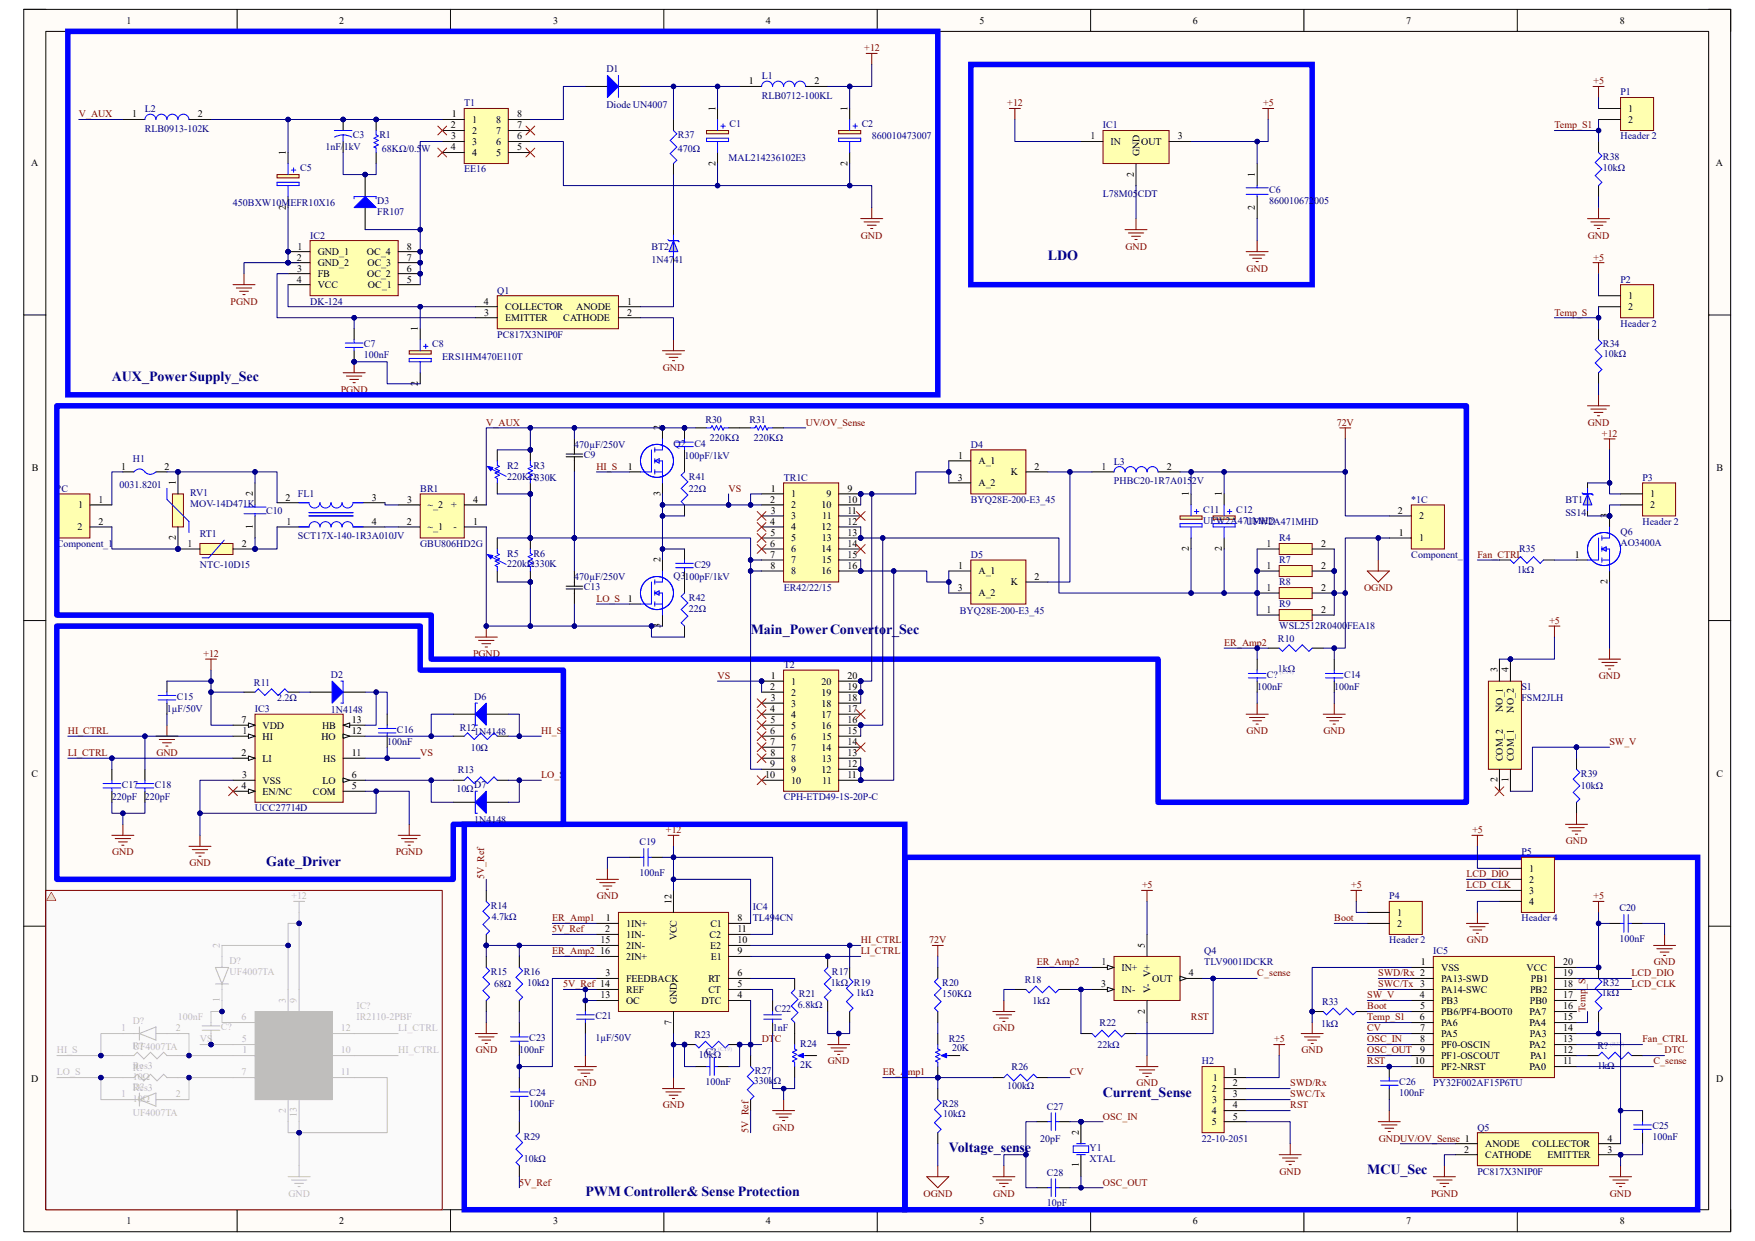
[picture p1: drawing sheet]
<svg xmlns="http://www.w3.org/2000/svg" width="297mm" height="210mm" viewBox="0 0 297 210" stroke-linecap="round" stroke-linejoin="round" font-family="sans-serif">
<defs><g id="words">
<g font-size="2.4" fill="#000080">
<text x="177.3" y="43.9">LDO</text>
<text x="18.9" y="64.4">AUX_Power Supply_Sec</text>
<text x="127" y="107.3">Main_Power Convertor_Sec</text>
<text x="45" y="146.5">Gate_Driver</text>
<text x="186.6" y="185.6">Current_Sense</text>
<text x="160.6" y="194.9">Voltage_sense</text>
<text x="99.1" y="202.4">PWM Controller&amp; Sense Protection</text>
<text x="231.4" y="198.6">MCU_Sec</text>
</g>
<g font-size="1.7">
<text x="21.4" y="4">1</text>
<text x="57.4" y="4">2</text>
<text x="93.6" y="4">3</text>
<text x="129.6" y="4">4</text>
<text x="165.8" y="4">5</text>
<text x="201.8" y="4">6</text>
<text x="238" y="4">7</text>
<text x="274.1" y="4">8</text>
<text x="126.7" y="14.3">1</text>
<text x="137.8" y="14.3">2</text>
<text x="22.4" y="19.9">1</text>
<text x="33.5" y="19.9">2</text>
<text x="76.3" y="21.7">2</text>
<text x="76.4" y="23.6">3</text>
<text x="76.5" y="19.9">1</text>
<text x="79.9" y="20.8">1</text>
<text x="79.9" y="22.6">2</text>
<text x="83.9" y="22.6">7</text>
<text x="84" y="20.8">8</text>
<text x="87.5" y="23.6">6</text>
<text x="87.5" y="21.7">7</text>
<text x="87.5" y="19.9">8</text>
<text x="121.1" y="18.7" transform="rotate(-90 121.1 18.7)">1</text>
<text x="143.4" y="18.7" transform="rotate(-90 143.4 18.7)">1</text>
<text x="184.5" y="23.6">1</text>
<text x="199.3" y="23.6">3</text>
<text x="275.5" y="18.9">1</text>
<text x="275.5" y="20.8">2</text>
<text x="5.3" y="28">A</text>
<text x="48.4" y="26.2" transform="rotate(-90 48.4 26.2)">1</text>
<text x="76.3" y="25.4">4</text>
<text x="79.9" y="24.5">3</text>
<text x="79.9" y="26.4">4</text>
<text x="83.9" y="24.5">6</text>
<text x="84" y="26.4">5</text>
<text x="87.5" y="25.4">5</text>
<text x="121.1" y="28.1" transform="rotate(-90 121.1 28.1)">2</text>
<text x="143.4" y="28.1" transform="rotate(-90 143.4 28.1)">2</text>
<text x="188" y="24.5">IN</text>
<text x="191.9" y="29.9" transform="rotate(-90 191.9 29.9)">2</text>
<text x="192.8" y="26.4" transform="rotate(-90 192.8 26.4)">GND</text>
<text x="193.1" y="24.5">OUT</text>
<text x="212.4" y="29.9" transform="rotate(-90 212.4 29.9)">1</text>
<text x="290.4" y="28">A</text>
<text x="48.4" y="35.5" transform="rotate(-90 48.4 35.5)">2</text>
<text x="212.4" y="35.5" transform="rotate(-90 212.4 35.5)">2</text>
<text x="50.2" y="44.1">2</text>
<text x="50.2" y="47.8">4</text>
<text x="50.3" y="46">3</text>
<text x="50.3" y="42.2">1</text>
<text x="53.8" y="43.2">GND_1</text>
<text x="53.8" y="45">GND_2</text>
<text x="53.8" y="46.9">FB</text>
<text x="62.1" y="43.2">OC_4</text>
<text x="62.1" y="46.9">OC_2</text>
<text x="62.2" y="45">OC_3</text>
<text x="68.9" y="42.2">8</text>
<text x="68.9" y="44.1">7</text>
<text x="68.9" y="46">6</text>
<text x="68.9" y="47.8">5</text>
<text x="53.8" y="48.8">VCC</text>
<text x="62.3" y="48.8">OC_1</text>
<text x="81.9" y="51.6">4</text>
<text x="82" y="53.4">3</text>
<text x="85.5" y="52.5">COLLECTOR</text>
<text x="97.5" y="52.5">ANODE</text>
<text x="106.1" y="51.6">1</text>
<text x="106.1" y="53.4">2</text>
<text x="275.5" y="50.6">1</text>
<text x="275.5" y="52.5">2</text>
<text x="70.7" y="56" transform="rotate(-90 70.7 56)">1</text>
<text x="85.5" y="54.4">EMITTER</text>
<text x="95.3" y="54.4">CATHODE</text>
<text x="70.7" y="65.4" transform="rotate(-90 70.7 65.4)">2</text>
<text x="111.8" y="72.8" transform="rotate(-90 111.8 72.8)">2</text>
<text x="162.2" y="77.6">1</text>
<text x="5.4" y="79.8">B</text>
<text x="20.5" y="79.5">1</text>
<text x="27.9" y="79.5">2</text>
<text x="29.8" y="82.1" transform="rotate(-90 29.8 82.1)">1</text>
<text x="42.8" y="83.9" transform="rotate(-90 42.8 83.9)">2</text>
<text x="106.3" y="79.5">1</text>
<text x="111.8" y="83.9" transform="rotate(-90 111.8 83.9)">3</text>
<text x="130.5" y="83.2">1</text>
<text x="143.4" y="83.2">9</text>
<text x="162.1" y="81.4">3</text>
<text x="165.6" y="78.6">A_1</text>
<text x="165.6" y="82.3">A_2</text>
<text x="171.1" y="80.4">K</text>
<text x="175.1" y="79.5">2</text>
<text x="186.4" y="79.5">1</text>
<text x="197.5" y="79.5">2</text>
<text x="201.2" y="83.9" transform="rotate(-90 201.2 83.9)">1</text>
<text x="206.8" y="83.9" transform="rotate(-90 206.8 83.9)">1</text>
<text x="290.5" y="79.8">B</text>
<text x="13.1" y="89.7">2</text>
<text x="13.3" y="86">1</text>
<text x="16.7" y="85.1">1</text>
<text x="16.7" y="88.8">2</text>
<text x="42.8" y="89.4" transform="rotate(-90 42.8 89.4)">1</text>
<text x="48.3" y="84.7">2</text>
<text x="48.5" y="88.8">1</text>
<text x="62.9" y="84.7">3</text>
<text x="62.9" y="88.8">4</text>
<text x="68.8" y="88.8">2</text>
<text x="68.9" y="85.1">3</text>
<text x="72.4" y="89.7">~_1</text>
<text x="72.4" y="86">~_2</text>
<text x="76.3" y="86">+</text>
<text x="76.8" y="89.7">-</text>
<text x="80.1" y="88.8">1</text>
<text x="80.1" y="85.1">4</text>
<text x="130.3" y="85.1">2</text>
<text x="130.3" y="88.8">4</text>
<text x="130.4" y="87">3</text>
<text x="133.9" y="84.2">1</text>
<text x="133.9" y="86">2</text>
<text x="133.9" y="87.9">3</text>
<text x="133.9" y="89.7">4</text>
<text x="139" y="86">10</text>
<text x="139" y="89.7">12</text>
<text x="139.1" y="87.9">11</text>
<text x="139.9" y="84.2">9</text>
<text x="143.4" y="85.1">10</text>
<text x="143.4" y="87">11</text>
<text x="143.4" y="88.8">12</text>
<text x="236.6" y="87">2</text>
<text x="240.2" y="87.9">2</text>
<text x="272" y="87.7" transform="rotate(-90 272 87.7)">3</text>
<text x="279.3" y="84.2">1</text>
<text x="279.3" y="86">2</text>
<text x="29.8" y="91.4" transform="rotate(-90 29.8 91.4)">2</text>
<text x="31.7" y="92.5">1</text>
<text x="40.9" y="92.5">2</text>
<text x="111.8" y="95.1" transform="rotate(-90 111.8 95.1)">2</text>
<text x="130.3" y="92.5">6</text>
<text x="130.3" y="94.4">7</text>
<text x="130.4" y="90.7">5</text>
<text x="133.9" y="91.6">5</text>
<text x="133.9" y="93.5">6</text>
<text x="133.9" y="95.3">7</text>
<text x="139" y="93.5">14</text>
<text x="139.1" y="91.6">13</text>
<text x="139.1" y="95.3">15</text>
<text x="143.4" y="90.7">13</text>
<text x="143.4" y="92.5">14</text>
<text x="143.4" y="94.4">15</text>
<text x="201.2" y="93.3" transform="rotate(-90 201.2 93.3)">2</text>
<text x="206.8" y="93.3" transform="rotate(-90 206.8 93.3)">2</text>
<text x="214.3" y="92.5">1</text>
<text x="223.6" y="92.5">2</text>
<text x="236.7" y="90.7">1</text>
<text x="240.2" y="91.6">1</text>
<text x="266.5" y="94.4">1</text>
<text x="106.3" y="101.9">1</text>
<text x="130.4" y="96.3">8</text>
<text x="133.9" y="97.2">8</text>
<text x="139" y="97.2">16</text>
<text x="143.4" y="96.3">16</text>
<text x="162.1" y="100">3</text>
<text x="162.2" y="96.3">1</text>
<text x="165.6" y="97.2">A_1</text>
<text x="165.6" y="100.9">A_2</text>
<text x="171.1" y="99.1">K</text>
<text x="175.1" y="98.1">2</text>
<text x="214.3" y="100">1</text>
<text x="214.3" y="96.3">1</text>
<text x="223.6" y="100">2</text>
<text x="223.6" y="96.3">2</text>
<text x="272" y="98.9" transform="rotate(-90 272 98.9)">2</text>
<text x="111.8" y="106.3" transform="rotate(-90 111.8 106.3)">3</text>
<text x="214.3" y="103.7">1</text>
<text x="223.6" y="103.7">2</text>
<text x="253.4" y="113.8" transform="rotate(-90 253.4 113.8)">3</text>
<text x="255.3" y="113.8" transform="rotate(-90 255.3 113.8)">4</text>
<text x="130.3" y="116.8">2</text>
<text x="130.4" y="118.7">3</text>
<text x="130.5" y="114.9">1</text>
<text x="133.9" y="115.9">1</text>
<text x="133.9" y="117.7">2</text>
<text x="133.9" y="119.6">3</text>
<text x="139" y="119.6">18</text>
<text x="139" y="117.7">19</text>
<text x="139" y="115.9">20</text>
<text x="143.4" y="118.7">18</text>
<text x="143.4" y="116.8">19</text>
<text x="143.4" y="114.9">20</text>
<text x="40.9" y="122.4">7</text>
<text x="41" y="124.2">1</text>
<text x="44.4" y="125.2">HI</text>
<text x="44.4" y="123.3">VDD</text>
<text x="54.4" y="125.2">HO</text>
<text x="54.5" y="123.3">HB</text>
<text x="59.6" y="122.4">13</text>
<text x="59.6" y="124.2">12</text>
<text x="130.3" y="120.5">4</text>
<text x="130.3" y="124.2">6</text>
<text x="130.4" y="122.4">5</text>
<text x="133.9" y="121.5">4</text>
<text x="133.9" y="123.3">5</text>
<text x="133.9" y="125.2">6</text>
<text x="139" y="123.3">16</text>
<text x="139" y="121.5">17</text>
<text x="139.1" y="125.2">15</text>
<text x="143.4" y="124.2">15</text>
<text x="143.4" y="122.4">16</text>
<text x="143.4" y="120.5">17</text>
<text x="254.3" y="120.5" transform="rotate(-90 254.3 120.5)">NO_1</text>
<text x="256.2" y="120.6" transform="rotate(-90 256.2 120.6)">NO_2</text>
<text x="5.3" y="131.4">C</text>
<text x="40.9" y="128">2</text>
<text x="41" y="131.7">3</text>
<text x="44.4" y="128.9">LI</text>
<text x="54.7" y="128.9">HS</text>
<text x="59.6" y="131.7">6</text>
<text x="59.6" y="128">11</text>
<text x="129.5" y="131.7">10</text>
<text x="130.3" y="126.1">7</text>
<text x="130.3" y="129.8">9</text>
<text x="130.4" y="128">8</text>
<text x="133.9" y="127">7</text>
<text x="133.9" y="128.9">8</text>
<text x="133.9" y="130.8">9</text>
<text x="139" y="130.8">12</text>
<text x="139" y="127">14</text>
<text x="139.1" y="128.9">13</text>
<text x="143.4" y="131.7">11</text>
<text x="143.4" y="129.8">12</text>
<text x="143.4" y="128">13</text>
<text x="143.4" y="126.1">14</text>
<text x="254.3" y="128.9" transform="rotate(-90 254.3 128.9)">COM_2</text>
<text x="256.2" y="128.9" transform="rotate(-90 256.2 128.9)">COM_1</text>
<text x="290.5" y="131.4">C</text>
<text x="40.9" y="133.6">4</text>
<text x="44.4" y="132.6">VSS</text>
<text x="44.4" y="134.5">EN/NC</text>
<text x="53" y="134.5">COM</text>
<text x="54.6" y="132.6">LO</text>
<text x="59.6" y="133.6">5</text>
<text x="133.9" y="132.6">10</text>
<text x="139.1" y="132.6">11</text>
<text x="253.4" y="132.4" transform="rotate(-90 253.4 132.4)">2</text>
<text x="255.3" y="132.3" transform="rotate(-90 255.3 132.3)">1</text>
<text x="258.8" y="147.5">1</text>
<text x="258.8" y="149.4">2</text>
<text x="102.5" y="155.9">1</text>
<text x="113.6" y="152.9" transform="rotate(-90 113.6 152.9)">12</text>
<text x="124.8" y="155.9">8</text>
<text x="236.4" y="155">1</text>
<text x="258.8" y="151.3">3</text>
<text x="258.8" y="153.1">4</text>
<text x="101.6" y="161.5">16</text>
<text x="101.6" y="159.6">15</text>
<text x="102.4" y="157.8">2</text>
<text x="106" y="156.8">1IN+</text>
<text x="106" y="158.7">1IN-</text>
<text x="106" y="160.6">2IN-</text>
<text x="114.6" y="159.1" transform="rotate(-90 114.6 159.1)">VCC</text>
<text x="120.1" y="158.7">C2</text>
<text x="120.2" y="160.6">E2</text>
<text x="120.2" y="156.8">C1</text>
<text x="124.8" y="157.8">11</text>
<text x="124.8" y="159.6">10</text>
<text x="124.8" y="161.5">9</text>
<text x="193.8" y="160.4" transform="rotate(-90 193.8 160.4)">5</text>
<text x="236.4" y="156.8">2</text>
<text x="102.4" y="165.2">3</text>
<text x="106" y="166.2">FEEDBACK</text>
<text x="106" y="162.4">2IN+</text>
<text x="119.9" y="166.2">RT</text>
<text x="120.3" y="162.4">E1</text>
<text x="124.8" y="167.1">5</text>
<text x="124.8" y="165.2">6</text>
<text x="186.4" y="167.1">3</text>
<text x="186.4" y="163.4">1</text>
<text x="189.8" y="164.3">IN+</text>
<text x="195" y="166.2">OUT</text>
<text x="201.2" y="165.2">4</text>
<text x="240.5" y="163.4">1</text>
<text x="243.9" y="164.3">VSS</text>
<text x="243.9" y="166.2">PA13-SWD</text>
<text x="258.4" y="164.3">VCC</text>
<text x="259.1" y="166.2">PB1</text>
<text x="264.5" y="163.4">20</text>
<text x="264.5" y="165.2">19</text>
<text x="264.5" y="167.1">18</text>
<text x="101.6" y="169">13</text>
<text x="106" y="168">REF</text>
<text x="106" y="169.9">OC</text>
<text x="113.6" y="173.4" transform="rotate(-90 113.6 173.4)">7</text>
<text x="114.6" y="169.9" transform="rotate(-90 114.6 169.9)">GND</text>
<text x="118.7" y="169.9">DTC</text>
<text x="119.9" y="168">CT</text>
<text x="124.8" y="169">4</text>
<text x="189.8" y="168">IN-</text>
<text x="193.8" y="171.6" transform="rotate(-90 193.8 171.6)">2</text>
<text x="194.7" y="168" transform="rotate(-90 194.7 168)">V- V+</text>
<text x="240.3" y="169">4</text>
<text x="240.3" y="172.7">6</text>
<text x="240.4" y="170.8">5</text>
<text x="243.9" y="168">PA14-SWC</text>
<text x="243.9" y="169.9">PB3</text>
<text x="243.9" y="171.7">PB6/PF4-BOOT0</text>
<text x="243.9" y="173.6">PA6</text>
<text x="258.8" y="173.6">PA4</text>
<text x="258.9" y="171.7">PA7</text>
<text x="258.9" y="169.9">PB0</text>
<text x="259" y="168">PB2</text>
<text x="264.5" y="169">17</text>
<text x="264.5" y="170.8">16</text>
<text x="264.5" y="172.7">15</text>
<text x="240.3" y="174.5">7</text>
<text x="240.3" y="176.4">8</text>
<text x="240.3" y="178.3">9</text>
<text x="243.9" y="175.5">PA5</text>
<text x="243.9" y="177.3">PF0-OSCIN</text>
<text x="243.9" y="179.2">PF1-OSCOUT</text>
<text x="258.8" y="177.3">PA2</text>
<text x="258.9" y="175.5">PA3</text>
<text x="259" y="179.2">PA1</text>
<text x="264.5" y="174.5">14</text>
<text x="264.5" y="176.4">13</text>
<text x="264.5" y="178.3">12</text>
<text x="5.3" y="183.2">D</text>
<text x="205.1" y="184.8">2</text>
<text x="205.2" y="182.9">1</text>
<text x="208.7" y="182">1</text>
<text x="208.7" y="183.9">2</text>
<text x="208.7" y="185.7">3</text>
<text x="239.4" y="180.1">10</text>
<text x="243.9" y="181.1">PF2-NRST</text>
<text x="258.8" y="181.1">PA0</text>
<text x="264.5" y="180.1">11</text>
<text x="290.4" y="183.2">D</text>
<text x="205.1" y="188.5">4</text>
<text x="205.1" y="190.4">5</text>
<text x="205.1" y="186.6">3</text>
<text x="208.7" y="189.5">5</text>
<text x="208.7" y="187.6">4</text>
<text x="182.6" y="197.5" transform="rotate(-90 182.6 197.5)">1</text>
<text x="182.6" y="192.1" transform="rotate(-90 182.6 192.1)">2</text>
<text x="247.8" y="195.1">2</text>
<text x="251.3" y="194.1">ANODE</text>
<text x="251.3" y="196">CATHODE</text>
<text x="259.3" y="194.1">COLLECTOR</text>
<text x="261.9" y="196">EMITTER</text>
<text x="272" y="193.2">4</text>
<text x="272" y="195.1">3</text>
<text x="21.4" y="207.2">1</text>
<text x="57.4" y="207.2">2</text>
<text x="93.6" y="207.2">3</text>
<text x="129.6" y="207.2">4</text>
<text x="165.8" y="207.2">5</text>
<text x="201.8" y="207.2">6</text>
<text x="238" y="207.2">7</text>
<text x="274.1" y="207.2">8</text>
</g>
<g font-size="1.7" fill="#800000">
<text x="146.3" y="8.7">+12</text>
<text x="170.5" y="18">+12</text>
<text x="213.8" y="18">+5</text>
<text x="269.7" y="14.3">+5</text>
<text x="13.3" y="19.9">V_AUX</text>
<text x="263.1" y="21.7">Temp_S1</text>
<text x="145.7" y="40.4">GND</text>
<text x="268.7" y="40.4">GND</text>
<text x="190.5" y="42.2">GND</text>
<text x="210.9" y="46">GND</text>
<text x="269.7" y="44.1">+5</text>
<text x="39" y="51.6">PGND</text>
<text x="263.1" y="53.4">Temp_S</text>
<text x="112.2" y="62.7">GND</text>
<text x="57.7" y="66.5">PGND</text>
<text x="82.3" y="72.1">V_AUX</text>
<text x="136.4" y="72.1">UV/OV_Sense</text>
<text x="226.2" y="72.1">72V</text>
<text x="268.7" y="72.1">GND</text>
<text x="271.1" y="73.9">+12</text>
<text x="100.9" y="79.5">HI_S</text>
<text x="123.3" y="83.2">VS</text>
<text x="250" y="94.4">Fan_CTRL</text>
<text x="100.9" y="101.9">LO_S</text>
<text x="230.8" y="100">OGND</text>
<text x="262.2" y="105.6">+5</text>
<text x="34.4" y="111.2">+12</text>
<text x="80.1" y="111.2">PGND</text>
<text x="207.2" y="109.3">ER_Amp2</text>
<text x="121.4" y="114.9">VS</text>
<text x="270.6" y="114.9">GND</text>
<text x="11.5" y="124.2">HI_CTRL</text>
<text x="91.6" y="124.2">HI_S</text>
<text x="210.9" y="124.2">GND</text>
<text x="224" y="124.2">GND</text>
<text x="11.5" y="128">LI_CTRL</text>
<text x="26.5" y="128">GND</text>
<text x="71.1" y="128">VS</text>
<text x="91.6" y="131.7">LO_S</text>
<text x="272.4" y="126.1">SW_V</text>
<text x="112.7" y="141">+12</text>
<text x="249.2" y="141">+5</text>
<text x="265" y="142.9">GND</text>
<text x="19" y="144.7">GND</text>
<text x="32" y="146.6">GND</text>
<text x="67" y="144.7">PGND</text>
<text x="81.9" y="148.8" transform="rotate(-90 81.9 148.8)">5V_Ref</text>
<text x="248.2" y="148.5">LCD_DIO</text>
<text x="93.5" y="155.9">ER_Amp1</text>
<text x="101" y="152.2">GND</text>
<text x="193.3" y="150.3">+5</text>
<text x="225.8" y="155.9">Boot</text>
<text x="228.7" y="150.3">+5</text>
<text x="248.2" y="150.3">LCD_CLK</text>
<text x="269.7" y="152.2">+5</text>
<text x="93.5" y="157.8">5V_Ref</text>
<text x="93.5" y="161.5">ER_Amp2</text>
<text x="145.7" y="161.5">LI_CTRL</text>
<text x="145.7" y="159.6">HI_CTRL</text>
<text x="157.3" y="159.6">72V</text>
<text x="248.2" y="159.6">GND</text>
<text x="95.3" y="167.1">5V_Ref 14</text>
<text x="175.5" y="163.4">ER_Amp2</text>
<text x="212.8" y="165.2">C_sense</text>
<text x="233.3" y="165.2">SWD/Rx 2</text>
<text x="233.3" y="167.1">SWC/Tx 3</text>
<text x="276.1" y="165.2">LCD_DIO</text>
<text x="276.1" y="167.1">LCD_CLK</text>
<text x="279.9" y="163.4">GND</text>
<text x="201.5" y="172.7">RST</text>
<text x="231.4" y="172.7">Temp_S1</text>
<text x="231.4" y="170.8">Boot</text>
<text x="231.4" y="169">SW_V</text>
<text x="268.3" y="171.2" transform="rotate(-90 268.3 171.2)">Temp_S</text>
<text x="80.5" y="178.3">GND</text>
<text x="128.9" y="176.4">DTC</text>
<text x="168.1" y="174.5">GND</text>
<text x="215.6" y="176.4">+5</text>
<text x="220.3" y="178.3">GND</text>
<text x="231.4" y="174.5">CV</text>
<text x="231.4" y="176.4">OSC_IN</text>
<text x="231.4" y="178.3">OSC_OUT</text>
<text x="278" y="176.4">Fan_CTRL</text>
<text x="281.7" y="178.3">DTC</text>
<text x="97.3" y="183.9">GND</text>
<text x="140.1" y="180.1">GND</text>
<text x="149.4" y="182">ER_Amp1</text>
<text x="181.1" y="182">CV</text>
<text x="192.3" y="183.9">GND</text>
<text x="218.4" y="183.9">SWD/Rx</text>
<text x="218.4" y="185.7">SWC/Tx</text>
<text x="231.4" y="180.1">RST</text>
<text x="279.8" y="180.1">C_sense</text>
<text x="112.2" y="187.6">GND</text>
<text x="126.7" y="191.7" transform="rotate(-90 126.7 191.7)">5V_Ref</text>
<text x="130.8" y="191.3">GND</text>
<text x="186.6" y="189.5">OSC_IN</text>
<text x="218.4" y="187.6">RST</text>
<text x="233.3" y="193.2">GNDUV/OV_Sense 1</text>
<text x="87.9" y="200.7">5V_Ref</text>
<text x="156.3" y="202.5">OGND</text>
<text x="168.1" y="202.5">GND</text>
<text x="186.6" y="200.7">OSC_OUT</text>
<text x="216.5" y="198.8">GND</text>
<text x="242.2" y="202.5">PGND</text>
<text x="272.5" y="202.5">GND</text>
</g>
<g font-size="1.7" fill="#000080">
<text x="78.6" y="18">T1</text>
<text x="102.6" y="12.2">D1</text>
<text x="128.9" y="13.4">L1</text>
<text x="128.9" y="16.7">RLB0712-100KL</text>
<text x="274.2" y="16.1">P1</text>
<text x="24.5" y="19">L2</text>
<text x="24.5" y="22.3">RLB0913-102K</text>
<text x="59.7" y="23.4">C3</text>
<text x="64.2" y="23.4">R1</text>
<text x="102.6" y="18.2">Diode UN4007</text>
<text x="114.7" y="23.4">R37</text>
<text x="123.5" y="21.5">C1</text>
<text x="145.8" y="21.5">C2</text>
<text x="147.5" y="23.6">860010473007</text>
<text x="186.6" y="21.7">IC1</text>
<text x="274.2" y="23.6">Header 2</text>
<text x="50.8" y="29">C5</text>
<text x="55.1" y="25.4">1nF/1kV</text>
<text x="64.6" y="25.7">68KΩ/0.5W</text>
<text x="78.6" y="29.2">EE16</text>
<text x="114.7" y="25.7">470Ω</text>
<text x="123.3" y="27.3">MAL214236102E3</text>
<text x="271.3" y="29">10kΩ</text>
<text x="271.3" y="27.1">R38</text>
<text x="39.4" y="34.8">450BXW10MEFR10X16</text>
<text x="63.8" y="34.6">D3</text>
<text x="186.6" y="33.3">L78M05CDT</text>
<text x="214.8" y="32.7">C6</text>
<text x="214.8" y="34.6">860010672005</text>
<text x="52.5" y="40.4">IC2</text>
<text x="63.8" y="36.4">FR107</text>
<text x="110.2" y="42.2">BT2</text>
<text x="110.2" y="44.4">1N4741</text>
<text x="274.2" y="47.8">P2</text>
<text x="52.5" y="51.6">DK-124</text>
<text x="84.2" y="49.7">Q1</text>
<text x="61.6" y="58.8">C7</text>
<text x="73.2" y="58.8">C8</text>
<text x="84.2" y="57.1">PC817X3NIP0F</text>
<text x="271.3" y="58.8">R34</text>
<text x="274.2" y="55.3">Header 2</text>
<text x="61.6" y="60.7">100nF</text>
<text x="74.8" y="60.9">ERS1HM470E110T</text>
<text x="271.4" y="60.5">10kΩ</text>
<text x="119.4" y="71.5">R30</text>
<text x="126.8" y="71.5">R31</text>
<text x="97.2" y="75.8">470µF/250V</text>
<text x="98.8" y="77.5">C9</text>
<text x="114" y="75.6">Q2</text>
<text x="115.8" y="77.6">100pF/1kV</text>
<text x="117.5" y="75.6">C4</text>
<text x="120.1" y="74.7">220KΩ</text>
<text x="127.6" y="74.7">220KΩ</text>
<text x="164.3" y="75.8">D4</text>
<text x="9.6" y="83.2">*C</text>
<text x="20.2" y="82.5">0031.8201</text>
<text x="22.5" y="78.2">H1</text>
<text x="32.2" y="84">RV1</text>
<text x="71.1" y="83.2">BR1</text>
<text x="85.9" y="81.2">220KΩ330K</text>
<text x="85.9" y="79.3">R2</text>
<text x="90.3" y="79.3">R3</text>
<text x="116.6" y="83.2">22Ω</text>
<text x="116.6" y="81.2">R41</text>
<text x="132.6" y="81.4">TR1C</text>
<text x="188.5" y="78.6">L3</text>
<text x="188.5" y="81.9">PHBC20-1R7A0152V</text>
<text x="278" y="81.4">P3</text>
<text x="32.2" y="85.9">MOV-14D471K</text>
<text x="45" y="87">C10</text>
<text x="50.4" y="84.2">FL1</text>
<text x="164.3" y="85.1">BYQ28E-200-E3_45</text>
<text x="203.6" y="86.8">C11</text>
<text x="203.6" y="88.6">UFW2A471MHD</text>
<text x="209.2" y="86.8">C12</text>
<text x="210.9" y="88.8">UFW2A471MHD</text>
<text x="238.8" y="85.1">*1C</text>
<text x="264.9" y="85.1">BT1</text>
<text x="264.9" y="87.3">SS14</text>
<text x="278" y="88.8">Header 2</text>
<text x="9.6" y="92.5">Component_1</text>
<text x="33.8" y="90.9">RT1</text>
<text x="50.4" y="91.2">SCT17X-140-1R3A010JV</text>
<text x="71.1" y="92.5">GBU806HD2G</text>
<text x="85.9" y="95.9">220kΩ330K</text>
<text x="85.9" y="94.2">R5</text>
<text x="90.3" y="94.2">R6</text>
<text x="164.3" y="94.4">D5</text>
<text x="216.5" y="95.3">R7</text>
<text x="216.5" y="91.6">R4</text>
<text x="238.8" y="94.4">Component_1</text>
<text x="257.1" y="93.5">R35</text>
<text x="274.2" y="90.5">Q6</text>
<text x="274.2" y="92.4">AO3400A</text>
<text x="33.8" y="96.1">NTC-10D15</text>
<text x="97.2" y="98.1">470µF/250V</text>
<text x="98.8" y="99.8">C13</text>
<text x="114" y="98">Q3100pF/1kV</text>
<text x="116.6" y="101.7">R42</text>
<text x="117.5" y="96.1">C29</text>
<text x="132.6" y="100">ER42/22/15</text>
<text x="216.5" y="99.1">R8</text>
<text x="256.8" y="97">1kΩ</text>
<text x="116.6" y="103.5">22Ω</text>
<text x="162.4" y="103.9">BYQ28E-200-E3_45</text>
<text x="216.5" y="102.8">R9</text>
<text x="216.5" y="106.5">WSL2512R0400FEA18</text>
<text x="132.6" y="113.1">T2</text>
<text x="216.3" y="113.8">1kΩ</text>
<text x="216.3" y="108.6">R10</text>
<text x="29.9" y="118.4">C15</text>
<text x="43" y="116">R11</text>
<text x="46.9" y="118.7">2.2Ω</text>
<text x="56" y="114.7">D2</text>
<text x="80.3" y="118.4">D6</text>
<text x="212.8" y="116.8">100nF</text>
<text x="214.4" y="114.7">C?</text>
<text x="225.8" y="116.8">100nF</text>
<text x="227.5" y="114.7">C14</text>
<text x="257.5" y="116.8">S1</text>
<text x="257.5" y="118.7">FSM2JLH</text>
<text x="28.2" y="120.5">1µF/50V</text>
<text x="43.1" y="120.5">IC3</text>
<text x="56" y="120.7">1N4148</text>
<text x="67.2" y="124">C16</text>
<text x="77.8" y="123.7">R12</text>
<text x="80.3" y="124.4">1N4148</text>
<text x="65.5" y="126.1">100nF</text>
<text x="77.5" y="130.8">R13</text>
<text x="79.7" y="127">10Ω</text>
<text x="267.5" y="131.5">R39</text>
<text x="18.9" y="135.4">220pF</text>
<text x="20.6" y="133.3">C17</text>
<text x="24.5" y="135.4">220pF</text>
<text x="26.2" y="133.3">C18</text>
<text x="43.1" y="137.3">UCC27714D</text>
<text x="77.3" y="134.1">10Ω</text>
<text x="80.3" y="133.3">D7</text>
<text x="132.6" y="135.4">CPH-ETD49-1S-20P-C</text>
<text x="267.5" y="133.6">10kΩ</text>
<text x="80.3" y="139.3">1N4148</text>
<text x="108.2" y="143">C19</text>
<text x="108.2" y="148.3">100nF</text>
<text x="257.5" y="144.7">P5</text>
<text x="83.1" y="153.9">R14</text>
<text x="83.2" y="155.7">4.7kΩ</text>
<text x="127.4" y="154.1">IC4</text>
<text x="127.4" y="155.9">TL494CN</text>
<text x="235.1" y="152.2">P4</text>
<text x="257.5" y="155.9">Header 4</text>
<text x="274.1" y="154.2">C20</text>
<text x="203.8" y="161.5">Q4</text>
<text x="235.1" y="159.6">Header 2</text>
<text x="242.6" y="161.5">IC5</text>
<text x="274.1" y="159.5">100nF</text>
<text x="83.1" y="165.1">R15</text>
<text x="83.6" y="167.1">68Ω</text>
<text x="88.6" y="165.1">R16</text>
<text x="89.2" y="166.9">10kΩ</text>
<text x="140.6" y="166.9">1kΩ R19</text>
<text x="140.8" y="165.1">R17</text>
<text x="159.5" y="166.9">R20</text>
<text x="173.4" y="166.4">R18</text>
<text x="203.8" y="163.4">TLV9001IDCKR</text>
<text x="271.3" y="166.9">R32</text>
<text x="100.8" y="172.5">C21</text>
<text x="131.1" y="171.2">C22</text>
<text x="135" y="170.6">6.8kΩ</text>
<text x="135.2" y="168.8">R21</text>
<text x="144.9" y="168.6">1kΩ</text>
<text x="159.5" y="168.8">150KΩ</text>
<text x="174.8" y="169.9">1kΩ</text>
<text x="186.1" y="173.6">R22</text>
<text x="223.6" y="173.8">1kΩ</text>
<text x="223.7" y="170.1">R33</text>
<text x="271.1" y="168.6">1kΩ</text>
<text x="87.9" y="178.3">100nF</text>
<text x="89.6" y="176.2">C23</text>
<text x="100.8" y="176.2">1µF/50V</text>
<text x="117.5" y="175.7">R23</text>
<text x="118.3" y="179">10kΩ</text>
<text x="119.4" y="178.5">C?</text>
<text x="130.8" y="174.5">1nF</text>
<text x="135.4" y="177.2">R24</text>
<text x="160.6" y="176.4">R25</text>
<text x="161.1" y="177.9">20K</text>
<text x="185.7" y="177.3">22kΩ</text>
<text x="270.3" y="177.5">R?</text>
<text x="89.6" y="185.5">C24</text>
<text x="119.4" y="183.7">100nF</text>
<text x="127.6" y="183.5">330kΩ</text>
<text x="127.8" y="181.8">R27</text>
<text x="135.4" y="180.7">2K</text>
<text x="170.4" y="184.2">100kΩ</text>
<text x="171.2" y="181.1">R26</text>
<text x="203.4" y="180.1">H2</text>
<text x="236.8" y="185.5">100nF</text>
<text x="236.8" y="183.7">C26</text>
<text x="242.6" y="183.9">PY32F002AF15P6TU</text>
<text x="270.3" y="180.9">1kΩ</text>
<text x="89.6" y="187.4">100nF</text>
<text x="159.5" y="187.4">R28</text>
<text x="159.6" y="189.1">10kΩ</text>
<text x="177.2" y="187.8">C27</text>
<text x="250" y="191.3">Q5</text>
<text x="279.7" y="191.1">C25</text>
<text x="88.6" y="196.7">10kΩ</text>
<text x="88.6" y="193">R29</text>
<text x="176" y="193.2">20pF</text>
<text x="184.4" y="194.9">Y1</text>
<text x="184.4" y="196.7">XTAL</text>
<text x="203.4" y="193.2">22-10-2051</text>
<text x="279.7" y="193">100nF</text>
<text x="177.2" y="199">C28</text>
<text x="250" y="198.8">PC817X3NIP0F</text>
<text x="177.2" y="204.2">10pF</text>
</g>
<g font-size="1.7" fill="#bfbebc">
<text x="49.3" y="152.2">+12</text>
<text x="37.2" y="160.4" transform="rotate(-90 37.2 160.4)">2</text>
<text x="38.9" y="163.2">D?</text>
<text x="38.9" y="165.1">UF4007TA</text>
<text x="22.5" y="173.2">D?</text>
<text x="30.1" y="172.7">100nF</text>
<text x="37.2" y="169.6" transform="rotate(-90 37.2 169.6)">1</text>
<text x="40.9" y="172.7">6</text>
<text x="48.4" y="169.7" transform="rotate(-90 48.4 169.7)">3</text>
<text x="50.2" y="169.7" transform="rotate(-90 50.2 169.7)">9</text>
<text x="60.3" y="170.8">IC?</text>
<text x="60.3" y="172.7">IR2110-2PBF</text>
<text x="9.6" y="178.3">HI_S</text>
<text x="20.5" y="174.5">1</text>
<text x="22.5" y="177.5">R?</text>
<text x="22.5" y="177.7">UF4007TA</text>
<text x="29.8" y="174.5">2</text>
<text x="33.8" y="176.4">VS</text>
<text x="37.4" y="174.4">C?</text>
<text x="40.9" y="176.4">5</text>
<text x="41" y="178.3">1</text>
<text x="57.7" y="174.5">12</text>
<text x="57.7" y="178.3">10</text>
<text x="67.4" y="174.5">LI_CTRL</text>
<text x="67.4" y="178.3">HI_CTRL</text>
<text x="9.6" y="182">LO_S</text>
<text x="20.5" y="185.7">1</text>
<text x="22.5" y="182.8">10Ω</text>
<text x="22.5" y="180.9">Res3</text>
<text x="22.5" y="181.3">R?</text>
<text x="22.5" y="184.6">Res3</text>
<text x="22.5" y="184.4">D?</text>
<text x="29.8" y="185.7">2</text>
<text x="40.9" y="182">7</text>
<text x="57.7" y="182">11</text>
<text x="22.5" y="186.5">10Ω</text>
<text x="22.5" y="188.9">UF4007TA</text>
<text x="48.4" y="188.3" transform="rotate(-90 48.4 188.3)">2</text>
<text x="50.2" y="189.1" transform="rotate(-90 50.2 189.1)">13</text>
<text x="48.8" y="202.5">GND</text>
</g>
<g font-size="1" fill="#b2b0d4">
<text x="216.6" y="114.1">(C14)</text>
<text x="121.5" y="177.9">(C19)</text>
<text x="272.5" y="177">(R32)</text>
</g>
</g></defs>
<path d="M4 1.6h288.9v206.8h-288.9z" fill-rule="evenodd" fill="#fffcf8"/>
<path d="M4 1.6h288.9v206.8h-288.9z" fill="none" stroke="#000" stroke-width=".17"/>
<path d="M7.8 5.3h281.4v199.4h-281.4z" fill-rule="evenodd" fill="#fffcf8"/>
<g fill="none" stroke="#000" stroke-width=".17">
<path d="M4 1.6h3.7M7.8 5.3h281.4v199.4h-281.4zM40.1 1.6v3.7M76.2 1.6v3.7M112.3 1.6v3.7M148.5 1.6v3.7M184.6 1.6v3.7M220.7 1.6v3.7M256.8 1.6v3.7M289.2 1.6h3.7v3.7M4 53.3h3.7M289.2 53.3h3.7"/>
<path d="M4 105h3.8M289.2 105h3.7M4 156.7h3.8M289.2 156.7h3.7M40.1 204.7v3.7M76.2 204.7v3.7M112.4 204.7v3.7M148.5 204.7v3.7M184.6 204.7v3.7M220.7 204.7v3.7M256.8 204.7v3.7M292.9 204.7v3.7"/>
</g>
<path d="M7.8 150.7h67v54h-67z" fill-rule="evenodd" fill="#fafafa"/>
<path d="M71.1 83.6h7.5v7.4h-7.5z" fill-rule="evenodd" fill="#ffffb0"/>
<path d="M71.1 83.6h7.5v7.4h-7.5z" fill="none" stroke="#800000" stroke-width=".17"/>
<path d="M67.4 85.4h3.7M67.4 89.2h3.7M78.6 85.4h3.7M78.6 89.2h3.7" fill="none" stroke="#000" stroke-width=".17"/>
<path d="M43.2 171.2h13v14.9h-13z" fill-rule="evenodd" fill="#bfbebc"/>
<path d="M39.4 178.6h3.8M39.4 176.8h3.8M39.4 173h3.8M43.2 171.2h13v14.9h-13zM48.8 167.4v3.8M50.6 167.4v3.8M56.2 178.6h3.7M56.2 174.9h3.7M39.4 182.4h3.8M48.8 186.1v3.7M50.6 186.1v3.7M56.2 182.4h3.7" fill="none" stroke="#bfbebc" stroke-width=".17"/>
<path d="M104.7 154.4h18.6v16.8h-18.6z" fill-rule="evenodd" fill="#ffffb0"/>
<path d="M104.7 154.4h18.6v16.8h-18.6z" fill="none" stroke="#800000" stroke-width=".17"/>
<g fill="none" stroke="#000" stroke-width=".17">
<path d="M100.9 156.3h3.8M100.9 158.1h3.8M100.9 160h3.8M114 150.7v3.7M123.3 156.3h3.7M123.3 158.1h3.7M123.3 160h3.7M100.9 165.6h3.8M100.9 169.3h3.8M100.9 167.4h3.8M100.9 161.9h3.8M114 171.2v3.7"/>
<path d="M123.3 165.6h3.7M123.3 169.3h3.7M123.3 167.4h3.7M123.3 161.9h3.7"/>
</g>
<circle cx="112.1" cy="72.4" r=".37" fill="#000080"/>
<circle cx="112.1" cy="72.4" r=".37" fill="none" stroke="#000080" stroke-width=".17"/>
<path d="M106.5 79.9h1.9M112.1 72.4v1.9" fill="none" stroke="#000" stroke-width=".17"/>
<circle cx="112.1" cy="72.4" r=".37" fill="#000080"/>
<circle cx="112.1" cy="72.4" r=".37" fill="none" stroke="#000080" stroke-width=".17"/>
<path d="M112.1 81.7v1.9M112.1 94.8v1.8M106.5 102.2h1.9M112.1 104.1v1.8" fill="none" stroke="#000" stroke-width=".17"/>
<g fill="none" stroke="#00f" stroke-width=".17">
<path d="M110.3 76.1v3.8h-1.9M110.8 78h1.3v3.7M110.8 79.9h1.3M110.8 75.8v.7M110.8 77.6v.8M110.8 79.5v.7M110.8 78l.8-.4v.8zM112.1 74.3v1.8h-1.3M110.3 98.5v3.7h-1.9M110.8 98.1v.8M110.8 100v.7M112.1 96.6v1.9h-1.3"/>
<path d="M110.8 100.4h1.3v3.7M110.8 101.8v.8M110.8 100.4l.8-.4v.7zM110.8 102.2h1.3"/>
<circle cx="111.2" cy="78" r="2.8"/>
<circle cx="111.2" cy="100.4" r="2.8"/>
</g>
<path d="M205.3 87.3h3.7v.6h-3.7z" fill-rule="evenodd" fill="#ffffb0"/>
<path d="M205.3 87.3h3.7v.6h-3.7z" fill="none" stroke="#800000" stroke-width=".17"/>
<path d="M207.2 83.6v1.8M207.2 91v1.9" fill="none" stroke="#000" stroke-width=".17"/>
<path d="M205.3 88.6h3.7v.6h-3.7zM207.2 85.4v1.9M207.2 89.2v1.8M207.7 86.6h.8M208.1 86.2v.7" fill="none" stroke="#00f" stroke-width=".17"/>
<circle cx="89.8" cy="91" r=".37" fill="#000080"/>
<circle cx="89.8" cy="91" r=".37" fill="none" stroke="#000080" stroke-width=".17"/>
<circle cx="89.8" cy="98.5" r=".37" fill="#000080"/>
<circle cx="89.8" cy="98.5" r=".37" fill="none" stroke="#000080" stroke-width=".17"/>
<path d="M89.8 91v1.9" fill="none" stroke="#000" stroke-width=".17"/>
<circle cx="89.8" cy="91" r=".37" fill="#000080"/>
<circle cx="89.8" cy="91" r=".37" fill="none" stroke="#000080" stroke-width=".17"/>
<path d="M89.8 96.6v1.9" fill="none" stroke="#000" stroke-width=".17"/>
<circle cx="89.8" cy="98.5" r=".37" fill="#000080"/>
<circle cx="89.8" cy="98.5" r=".37" fill="none" stroke="#000080" stroke-width=".17"/>
<path d="M89.8 92.9v.8l.3 .1-.7 .4 .7 .4-.7 .4 .7 .3-.7 .4 .4 .2v.7" fill="none" stroke="#00f" stroke-width=".17"/>
<circle cx="89.8" cy="76.1" r=".37" fill="#000080"/>
<circle cx="89.8" cy="76.1" r=".37" fill="none" stroke="#000080" stroke-width=".17"/>
<circle cx="89.8" cy="83.6" r=".37" fill="#000080"/>
<circle cx="89.8" cy="83.6" r=".37" fill="none" stroke="#000080" stroke-width=".17"/>
<path d="M89.8 76.1v1.9" fill="none" stroke="#000" stroke-width=".17"/>
<circle cx="89.8" cy="76.1" r=".37" fill="#000080"/>
<circle cx="89.8" cy="76.1" r=".37" fill="none" stroke="#000080" stroke-width=".17"/>
<path d="M89.8 81.7v1.9" fill="none" stroke="#000" stroke-width=".17"/>
<circle cx="89.8" cy="83.6" r=".37" fill="#000080"/>
<circle cx="89.8" cy="83.6" r=".37" fill="none" stroke="#000080" stroke-width=".17"/>
<path d="M83 79.3l2.7 1.3M84.2 78v.7l.3 .2-.7 .4 .7 .4-.7 .3 .7 .4-.7 .4 .4 .2v.7M89.8 78v.7l.3 .2-.7 .4 .7 .4-.7 .3 .7 .4-.7 .4 .4 .2v.7" fill="none" stroke="#00f" stroke-width=".17"/>
<path d="M84.2 76.1v1.9M84.2 81.7v1.9" fill="none" stroke="#000" stroke-width=".17"/>
<path d="M82.5 78.9l.9 .2-.4 .6z" fill="#00f"/>
<path d="M82.5 78.9l.9 .2-.4 .6zM83 94.2l2.7 1.3M84.2 92.9v.8l.3 .1-.7 .4 .7 .4-.7 .4 .7 .3-.7 .4 .4 .2v.7" fill="none" stroke="#00f" stroke-width=".17"/>
<path d="M84.2 91v1.9M84.2 96.6v1.9" fill="none" stroke="#000" stroke-width=".17"/>
<path d="M82.5 93.8l.9 .2-.4 .6z" fill="#00f"/>
<path d="M188.5 79.9a.93 .93 0 0 1 1-.9 .93 .93 0 0 1 .9 .9 .93 .93 0 0 1 .9-.9 .93 .93 0 0 1 1 .9 .93 .93 0 0 1 .9-.9 .93 .93 0 0 1 .9 .9 .93 .93 0 0 1 1-.9 .93 .93 0 0 1 .9 .9M82.5 93.8l.9 .2-.4 .6z" fill="none" stroke="#00f" stroke-width=".17"/>
<path d="M184.8 79.9h3.7M196 79.9h3.7" fill="none" stroke="#000" stroke-width=".17"/>
<path d="M78.6 18.4h7.4v9.3h-7.4z" fill-rule="evenodd" fill="#ffffb0"/>
<path d="M78.6 18.4h7.4v9.3h-7.4z" fill="none" stroke="#800000" stroke-width=".17"/>
<path d="M74.8 20.2h3.8M74.8 22.1h3.8M74.8 23.9h3.8M74.8 25.8h3.8M86 20.2h3.8M86 22.1h3.8M86 24h3.8M86 25.8h3.8" fill="none" stroke="#000" stroke-width=".17"/>
<path d="M164.3 76.1h9.3v7.5h-9.3z" fill-rule="evenodd" fill="#ffffb0"/>
<path d="M164.3 76.1h9.3v7.5h-9.3z" fill="none" stroke="#800000" stroke-width=".17"/>
<path d="M160.6 78h3.7M173.6 79.9h3.7M160.6 81.7h3.7" fill="none" stroke="#000" stroke-width=".17"/>
<path d="M164.3 94.8h9.3v7.4h-9.3z" fill-rule="evenodd" fill="#ffffb0"/>
<path d="M164.3 94.8h9.3v7.4h-9.3z" fill="none" stroke="#800000" stroke-width=".17"/>
<path d="M160.6 96.6h3.7M173.6 98.5h3.7M160.6 100.4h3.7" fill="none" stroke="#000" stroke-width=".17"/>
<circle cx="212.8" cy="100.4" r=".37" fill="#000080"/>
<circle cx="212.8" cy="100.4" r=".37" fill="none" stroke="#000080" stroke-width=".17"/>
<circle cx="225.8" cy="100.4" r=".37" fill="#000080"/>
<circle cx="225.8" cy="100.4" r=".37" fill="none" stroke="#000080" stroke-width=".17"/>
<path d="M216.5 99.4h5.6v1.9h-5.6z" fill-rule="evenodd" fill="#ffffb0"/>
<path d="M216.5 99.4h5.6v1.9h-5.6z" fill="none" stroke="#800000" stroke-width=".17"/>
<path d="M212.8 100.4h3.7" fill="none" stroke="#000" stroke-width=".17"/>
<circle cx="212.8" cy="100.4" r=".37" fill="#000080"/>
<circle cx="212.8" cy="100.4" r=".37" fill="none" stroke="#000080" stroke-width=".17"/>
<path d="M222.1 100.4h3.7" fill="none" stroke="#000" stroke-width=".17"/>
<circle cx="225.8" cy="100.4" r=".37" fill="#000080"/>
<circle cx="225.8" cy="100.4" r=".37" fill="none" stroke="#000080" stroke-width=".17"/>
<path d="M20.8 178.6h1.9l.5-.5 1.1 1.1 1.2-1.1 1.1 1.1 1.1-1.1 .6 .5h1.8M20.8 182.4h1.9l.5-.6 1.1 1.1 1.2-1.1 1.1 1.1 1.1-1.1 .6 .6h1.8" fill="none" stroke="#bfbebc" stroke-width=".17"/>
<path d="M20.8 20.2h3.7M32 20.2h3.7" fill="none" stroke="#000" stroke-width=".17"/>
<path d="M24.5 20.2a.93 .93 0 0 1 1-.9 .93 .93 0 0 1 .9 .9 .93 .93 0 0 1 .9-.9 .93 .93 0 0 1 .9 .9 .93 .93 0 0 1 1-.9 .93 .93 0 0 1 .9 .9 .93 .93 0 0 1 .9-.9 .93 .93 0 0 1 1 .9" fill="none" stroke="#00f" stroke-width=".17"/>
<path d="M80.4 107.8h3.8M81 108.4h2.6M81.5 108.9h1.5M82.1 109.5h.4M82.3 105.9v1.9" fill="none" stroke="#800000" stroke-width=".17"/>
<circle cx="82.3" cy="105.9" r=".37" fill="#000080"/>
<circle cx="82.3" cy="105.9" r=".37" fill="none" stroke="#000080" stroke-width=".17"/>
<path d="M46.9 29.5h3.7v.6h-3.7z" fill-rule="evenodd" fill="#ffffb0"/>
<path d="M46.9 29.5h3.7v.6h-3.7zM39.4 48.2h3.8M40 48.7h2.6M40.6 49.3h1.4M41.1 49.9h.4M41.3 46.3v1.9" fill="none" stroke="#800000" stroke-width=".17"/>
<path d="M48.7 25.8v1.9M48.7 33.3v1.8" fill="none" stroke="#000" stroke-width=".17"/>
<path d="M46.9 30.8h3.7v.6h-3.7zM48.7 27.7v1.8M48.7 31.4v1.9M49.3 28.8h.8M49.7 28.4v.8" fill="none" stroke="#00f" stroke-width=".17"/>
<path d="M37.6 160v3.7M20.8 174.9h2.8M23.6 174.9l2.8-1.1v2.2zM23.6 173.8v2.2M26.4 174.9h3.7M36.5 163.7h2.2l-1.1 2.8zM36.5 166.5h2.2M37.6 166.5v2.8M20.8 186.1h2.8M23.6 185v2.2M23.6 186.1l2.8-1.1v2.2zM26.4 186.1h3.7" fill="none" stroke="#bfbebc" stroke-width=".17"/>
<path d="M242.6 161.9h20.5v20.5h-20.5z" fill-rule="evenodd" fill="#ffffb0"/>
<path d="M242.6 161.9h20.5v20.5h-20.5z" fill="none" stroke="#800000" stroke-width=".17"/>
<g fill="none" stroke="#000" stroke-width=".17">
<path d="M238.8 163.7h3.8M238.8 165.6h3.8M238.8 167.4h3.8M238.8 169.3h3.8M238.8 171.2h3.8M238.8 173h3.8M238.8 174.9h3.8M238.8 176.8h3.8M238.8 178.6h3.8M263.1 163.7h3.7M263.1 165.6h3.7M263.1 167.4h3.7"/>
<path d="M263.1 169.3h3.7M263.1 171.2h3.7M263.1 173h3.7M263.1 174.9h3.7M263.1 176.8h3.7M263.1 178.6h3.7M238.8 180.5h3.8M263.1 180.5h3.7"/>
</g>
<circle cx="30.1" cy="79.9" r=".37" fill="#000080"/>
<circle cx="30.1" cy="79.9" r=".37" fill="none" stroke="#000080" stroke-width=".17"/>
<circle cx="30.1" cy="92.9" r=".37" fill="#000080"/>
<circle cx="30.1" cy="92.9" r=".37" fill="none" stroke="#000080" stroke-width=".17"/>
<path d="M29.2 83.6h1.8v5.6h-1.8z" fill-rule="evenodd" fill="#ffffb0"/>
<path d="M29.2 83.6h1.8v5.6h-1.8z" fill="none" stroke="#800000" stroke-width=".17"/>
<path d="M30.1 79.9v3.7" fill="none" stroke="#000" stroke-width=".17"/>
<circle cx="30.1" cy="79.9" r=".37" fill="#000080"/>
<circle cx="30.1" cy="79.9" r=".37" fill="none" stroke="#000080" stroke-width=".17"/>
<path d="M30.1 89.2v3.7" fill="none" stroke="#000" stroke-width=".17"/>
<circle cx="30.1" cy="92.9" r=".37" fill="#000080"/>
<circle cx="30.1" cy="92.9" r=".37" fill="none" stroke="#000080" stroke-width=".17"/>
<path d="M22.7 79.9l.1-.2a1.21 1.21 0 0 1 1.9 .3 1.26 1.26 0 0 0 1.7-.1M28.2 82.7v1.8l3.8 3.7v1.9M41.3 86.9h3.7M41.3 85.8h3.7M43.2 85.4v.4M43.2 86.9v.4" fill="none" stroke="#00f" stroke-width=".17"/>
<path d="M20.8 79.9h1.9M26.4 79.9h1.8M43.2 81.7v3.7M43.2 87.3v3.7" fill="none" stroke="#000" stroke-width=".17"/>
<path d="M119.6 22.1h3.7v.5h-3.7z" fill-rule="evenodd" fill="#ffffb0"/>
<path d="M119.6 22.1h3.7v.5h-3.7z" fill="none" stroke="#800000" stroke-width=".17"/>
<path d="M121.4 18.4v1.8M121.4 25.8v1.9" fill="none" stroke="#000" stroke-width=".17"/>
<path d="M119.6 23.4h3.7v.6h-3.7zM121.4 20.2v1.9M121.4 24v1.8M122 21.3h.7M122.4 21v.7" fill="none" stroke="#00f" stroke-width=".17"/>
<path d="M141.9 22.1h3.8v.5h-3.8z" fill-rule="evenodd" fill="#ffffb0"/>
<path d="M141.9 22.1h3.8v.5h-3.8z" fill="none" stroke="#800000" stroke-width=".17"/>
<path d="M143.8 18.4v1.8M143.8 25.8v1.9" fill="none" stroke="#000" stroke-width=".17"/>
<path d="M141.9 23.4h3.8v.6h-3.8zM143.8 20.2v1.9M143.8 24v1.8M144.4 21.3h.7M144.7 21v.7" fill="none" stroke="#00f" stroke-width=".17"/>
<path d="M84.2 50h20.5v5.6h-20.5z" fill-rule="evenodd" fill="#ffffb0"/>
<path d="M84.2 50h20.5v5.6h-20.5zM58.1 63.1h3.7M58.6 63.6h2.6M59.2 64.2h1.5M59.7 64.8h.4M59.9 61.2v1.9" fill="none" stroke="#800000" stroke-width=".17"/>
<path d="M80.4 51.9h3.8M80.4 53.8h3.8M104.7 51.9h3.7M104.7 53.8h3.7" fill="none" stroke="#000" stroke-width=".17"/>
<circle cx="59.9" cy="61.2" r=".37" fill="#000080"/>
<circle cx="59.9" cy="61.2" r=".37" fill="none" stroke="#000080" stroke-width=".17"/>
<circle cx="35.7" cy="176.8" r=".37" fill="#000080"/>
<circle cx="35.7" cy="176.8" r=".37" fill="none" stroke="#000080" stroke-width=".17"/>
<path d="M35.7 174.9v1.9" fill="none" stroke="#bfbebc" stroke-width=".17"/>
<circle cx="35.7" cy="176.8" r=".37" fill="#000080"/>
<circle cx="35.7" cy="176.8" r=".37" fill="none" stroke="#000080" stroke-width=".17"/>
<path d="M49.7 152.5h1.8M50.6 152.5v1.9M34.2 173.6h3M34.2 174.3h3M35.7 171.2v2.4M35.7 174.3v.6M48.8 199.1h3.7M49.3 199.7h2.6M50.6 197.3v1.8M49.9 200.3h1.5M50.4 200.8h.4" fill="none" stroke="#bfbebc" stroke-width=".17"/>
<g fill="none" stroke="#800000" stroke-width=".17">
<path d="M146.6 9h1.9M147.5 9v1.9M145.7 37h3.7M146.2 37.6h2.6M146.8 38.1h1.5M147.3 38.7h.4M147.5 35.1v1.9M112.1 59.4h3.7M112.7 59.9h2.6M114 57.5v1.9M113.2 60.5h1.5M113.8 61h.4"/>
<path d="M113 141.4h1.9M114 141.4v1.8M112.1 184.2h3.7M112.7 184.8h2.6M113.2 185.3h1.5M113.8 185.9h.4M114 182.4v1.8M130.8 187.9h3.7M131.3 188.5h2.6M131.9 189.1h1.5M132.4 189.6h.4M132.6 186.1v1.8"/>
</g>
<path d="M43.2 120.9h14.9v14.9h-14.9z" fill-rule="evenodd" fill="#ffffb0"/>
<path d="M43.2 120.9h14.9v14.9h-14.9z" fill="none" stroke="#800000" stroke-width=".17"/>
<path d="M39.4 124.6h3.8" fill="none" stroke="#000" stroke-width=".17"/>
<path d="M42 124.2l1.2 .4-1.2 .4z" fill="#f8fcff"/>
<path d="M39.4 128.3h3.8M42 124.2l1.2 .4-1.2 .4z" fill="none" stroke="#000" stroke-width=".17"/>
<path d="M42 127.9l1.2 .4-1.2 .4z" fill="#f8fcff"/>
<path d="M39.4 132h3.8M39.4 133.9h3.8M42 127.9l1.2 .4-1.2 .4z" fill="none" stroke="#000" stroke-width=".17"/>
<path d="M42 133.5l1.2 .4-1.2 .4z" fill="#f8fcff"/>
<path d="M42 133.5l1.2 .4-1.2 .4zM58.1 133.9h3.7M58.1 132h3.7" fill="none" stroke="#000" stroke-width=".17"/>
<path d="M58.1 131.7l1.1 .3-1.1 .4z" fill="#f8fcff"/>
<path d="M39.4 122.7h3.8M58.1 131.7l1.1 .3-1.1 .4z" fill="none" stroke="#000" stroke-width=".17"/>
<path d="M42 122.3l1.2 .4-1.2 .4z" fill="#f8fcff"/>
<path d="M42 122.3l1.2 .4-1.2 .4zM58.1 122.7h3.7" fill="none" stroke="#000" stroke-width=".17"/>
<path d="M58.1 122.7l1.1-.4v.8z" fill="#f8fcff"/>
<path d="M58.1 122.7l1.1-.4v.8zM58.1 124.6h3.7" fill="none" stroke="#000" stroke-width=".17"/>
<path d="M58.1 124.2l1.1 .4-1.1 .4z" fill="#f8fcff"/>
<g fill="none" stroke="#000" stroke-width=".17">
<path d="M28.3 115.3v1.8M28.3 119v1.9M41.3 117.1h1.9M48.8 117.1h1.8M18.9 130.2v1.8M18.9 133.9v1.9M24.5 130.2v1.8M24.5 133.9v1.9M58.1 124.2l1.1 .4-1.1 .4zM58.1 128.3h3.7M65.5 120.9v1.8M65.5 124.6v1.8"/>
<path d="M76.7 124.6h1.9M76.7 132h1.9M84.2 124.6h1.8M84.2 132h1.8"/>
</g>
<path d="M34.8 111.5h1.8M35.7 111.5v1.9M140.1 176.8h3.7M140.6 177.3h2.6M141.2 177.9h1.5M141.8 178.4h.3M141.9 174.9v1.9" fill="none" stroke="#800000" stroke-width=".17"/>
<g fill="none" stroke="#00f" stroke-width=".17">
<path d="M26.8 117.7h2.9M26.8 118.4h2.9M28.3 117.1v.6M28.3 118.4v.6M43.2 117.1l.5-.5 1.1 1.1 1.2-1.1 1.1 1.1 1.1-1.1 .6 .5M17.4 132.6h3M17.4 133.3h3M18.9 132v.6M18.9 133.3v.6M23 132.6h3M23 133.3h3M24.5 132v.6"/>
<path d="M24.5 133.3v.6M64 123.3h3M64 124h3M65.5 122.7v.6M65.5 124v.6M78.6 124.6l.5-.6 1.1 1.1 1.2-1.1 1.1 1.1 1.1-1.1 .6 .6M78.6 132l.5-.5 1.1 1.1 1.2-1.1 1.1 1.1 1.1-1.1 .6 .5"/>
</g>
<circle cx="141.9" cy="174.9" r=".37" fill="#000080"/>
<circle cx="141.9" cy="174.9" r=".37" fill="none" stroke="#000080" stroke-width=".17"/>
<g fill="none" stroke="#800000" stroke-width=".17">
<path d="M26.4 124.6h3.7M26.9 125.1h2.7M27.5 125.7h1.5M28.1 126.3h.3M28.3 122.7v1.9M69.3 139.5v1.9M32 143.2h3.7M32.5 143.8h2.6M33.1 144.3h1.5M33.7 144.9h.3M33.8 141.4v1.8M67.4 141.4h3.7"/>
<path d="M67.9 141.9h2.7M68.5 142.5h1.5M69.1 143h.3M100.9 148.8h3.8M101.5 149.4h2.6M102 149.9h1.5M102.6 150.5h.4M102.8 146.9v1.9"/>
</g>
<path d="M106.5 145.1h1.9M110.3 145.1h1.8" fill="none" stroke="#000" stroke-width=".17"/>
<path d="M108.4 145.1h.6M109 143.6v3M109.7 143.6v3M109.7 145.1h.6" fill="none" stroke="#00f" stroke-width=".17"/>
<circle cx="99.1" cy="169.3" r=".37" fill="#000080"/>
<circle cx="99.1" cy="169.3" r=".37" fill="none" stroke="#000080" stroke-width=".17"/>
<path d="M99.1 169.3v1.9M99.1 173v1.9" fill="none" stroke="#000" stroke-width=".17"/>
<circle cx="99.1" cy="169.3" r=".37" fill="#000080"/>
<circle cx="99.1" cy="169.3" r=".37" fill="none" stroke="#000080" stroke-width=".17"/>
<path d="M97.6 171.7h3M97.6 172.5h3M99.1 171.2v.5M99.1 172.5v.5M129.3 171.7h2.9M129.3 172.5h2.9M130.8 171.2v.5M130.8 172.5v.5M134.5 167.4l-.6 .6 1.1 1.1-1.1 1.1 1.1 1.2-1.1 1.1 .6 .5M135.4 178.6h.9" fill="none" stroke="#00f" stroke-width=".17"/>
<path d="M99.1 178.6v1.9M97.2 180.5h3.7M97.8 181.1h2.6M98.3 181.6h1.5M98.9 182.2h.4" fill="none" stroke="#800000" stroke-width=".17"/>
<path d="M130.8 169.3v1.9M130.8 173v1.9M134.5 165.6v1.8M134.5 173v3.8M134.5 180.5v1.9" fill="none" stroke="#000" stroke-width=".17"/>
<path d="M135 178.6l1-.3v.7z" fill="#00f"/>
<path d="M134.5 176.8v.7l.4 .2-.8 .4 .8 .3-.8 .4 .8 .4-.8 .4 .4 .2v.7M135 178.6l1-.3v.7z" fill="none" stroke="#00f" stroke-width=".17"/>
<path d="M136.3 178.6h1.9" fill="none" stroke="#000" stroke-width=".17"/>
<circle cx="140.1" cy="161.9" r=".37" fill="#000080"/>
<circle cx="140.1" cy="161.9" r=".37" fill="none" stroke="#000080" stroke-width=".17"/>
<path d="M140.1 161.9v1.8M140.1 169.3v1.9" fill="none" stroke="#000" stroke-width=".17"/>
<circle cx="140.1" cy="161.9" r=".37" fill="#000080"/>
<circle cx="140.1" cy="161.9" r=".37" fill="none" stroke="#000080" stroke-width=".17"/>
<path d="M140.1 163.7l-.6 .6 1.1 1.1-1.1 1.1 1.1 1.1-1.1 1.2 .6 .5M143.8 165.6l.6 .5-1.2 1.2 1.2 1.1-1.2 1.1 1.2 1.1-.6 .6" fill="none" stroke="#00f" stroke-width=".17"/>
<path d="M143.8 163.7v1.9M143.8 171.2v1.8" fill="none" stroke="#000" stroke-width=".17"/>
<circle cx="125.2" cy="176.8" r=".37" fill="#000080"/>
<circle cx="125.2" cy="176.8" r=".37" fill="none" stroke="#000080" stroke-width=".17"/>
<circle cx="115.8" cy="176.8" r=".37" fill="#000080"/>
<circle cx="115.8" cy="176.8" r=".37" fill="none" stroke="#000080" stroke-width=".17"/>
<path d="M123.3 176.8h1.9" fill="none" stroke="#000" stroke-width=".17"/>
<circle cx="125.2" cy="176.8" r=".37" fill="#000080"/>
<circle cx="125.2" cy="176.8" r=".37" fill="none" stroke="#000080" stroke-width=".17"/>
<path d="M115.8 176.8h1.9" fill="none" stroke="#000" stroke-width=".17"/>
<circle cx="115.8" cy="176.8" r=".37" fill="#000080"/>
<circle cx="115.8" cy="176.8" r=".37" fill="none" stroke="#000080" stroke-width=".17"/>
<path d="M117.7 176.8l.6 .5 1.1-1.1 1.1 1.1 1.1-1.1 1.1 1.1 .6-.5M127 180.5l.6 .6-1.1 1.1 1.1 1.1-1.1 1.1 1.1 1.1-.6 .6" fill="none" stroke="#00f" stroke-width=".17"/>
<path d="M127 178.6v1.9M127 186.1v1.8" fill="none" stroke="#000" stroke-width=".17"/>
<circle cx="158.7" cy="182.4" r=".37" fill="#000080"/>
<circle cx="158.7" cy="182.4" r=".37" fill="none" stroke="#000080" stroke-width=".17"/>
<path d="M158.7 174.9v1.9M158.7 180.5v1.9" fill="none" stroke="#000" stroke-width=".17"/>
<circle cx="158.7" cy="182.4" r=".37" fill="#000080"/>
<circle cx="158.7" cy="182.4" r=".37" fill="none" stroke="#000080" stroke-width=".17"/>
<path d="M159.6 178.6h1" fill="none" stroke="#00f" stroke-width=".17"/>
<path d="M159.3 178.6l.9-.3v.7z" fill="#00f"/>
<path d="M158.7 176.8v.7l.4 .2-.8 .4 .8 .3-.8 .4 .8 .4-.8 .4 .4 .2v.7M158.7 165.6l-.6 .5 1.2 1.2-1.2 1.1 1.2 1.1-1.2 1.1 .6 .6M159.3 178.6l.9-.3v.7zM158.7 186.1l.6 .5-1.2 1.2 1.2 1.1-1.2 1.1 1.2 1.1-.6 .6M169.9 182.4l.6-.6 1.1 1.1 1.1-1.1 1.1 1.1 1.1-1.1 .6 .6" fill="none" stroke="#00f" stroke-width=".17"/>
<path d="M158.7 163.7v1.9M158.7 171.2v1.8M160.6 178.6h1.8M158.7 184.2v1.9M158.7 191.7v1.8M168 182.4h1.9M175.5 182.4h1.8" fill="none" stroke="#000" stroke-width=".17"/>
<path d="M226.7 72.4h1.9M227.7 72.4v1.9M157.8 160h1.8M158.7 160v1.9" fill="none" stroke="#800000" stroke-width=".17"/>
<circle cx="82.3" cy="160" r=".37" fill="#000080"/>
<circle cx="82.3" cy="160" r=".37" fill="none" stroke="#000080" stroke-width=".17"/>
<path d="M82.3 150.7v1.8M82.3 158.1v1.9" fill="none" stroke="#000" stroke-width=".17"/>
<circle cx="82.3" cy="160" r=".37" fill="#000080"/>
<circle cx="82.3" cy="160" r=".37" fill="none" stroke="#000080" stroke-width=".17"/>
<g fill="none" stroke="#00f" stroke-width=".17">
<path d="M216.5 109.7l.5 .5 1.2-1.1 1.1 1.1 1.1-1.1 1.1 1.1 .6-.5M224.3 114h3M224.3 114.7h3M225.8 113.4v.6M225.8 114.7v.6M82.3 152.5l.6 .6-1.2 1.1 1.2 1.1-1.2 1.2 1.2 1.1-.6 .5M82.3 163.7l.6 .6-1.2 1.1 1.2 1.1-1.2 1.1 1.2 1.2-.6 .5M86.4 175.5h3M86.4 176.2h3M87.9 163.7l.6 .6-1.2 1.1 1.2 1.1-1.2 1.1 1.2 1.2-.6 .5M87.9 174.9v.6M87.9 176.2v.6"/>
<path d="M86.4 185.5h3M86.4 184.8h3M87.9 191.7l-.6 .5 1.1 1.2-1.1 1.1 1.1 1.1-1.1 1.1 .6 .6M87.9 184.2v.6M87.9 185.5v.6"/>
</g>
<g fill="none" stroke="#000" stroke-width=".17">
<path d="M214.6 109.7h1.9M222.1 109.7h1.8M225.8 111.5v1.9M225.8 115.3v1.8M82.3 161.9v1.8M82.3 169.3v1.9M87.9 161.9v1.8M87.9 169.3v1.9M87.9 173v1.9M87.9 176.8v1.8M87.9 182.4v1.8M87.9 186.1v1.8"/>
<path d="M87.9 189.8v1.9M87.9 197.3v1.8"/>
</g>
<path d="M225.8 119v1.9M223.9 120.9h3.8M224.5 121.4h2.6M225.1 122h1.4M225.6 122.5h.4M80.4 174.9h3.8M81 175.5h2.6M81.6 176h1.4M82.1 176.6h.4M82.3 173v1.9" fill="none" stroke="#800000" stroke-width=".17"/>
<path d="M216.5 103.2h5.6v1.8h-5.6z" fill-rule="evenodd" fill="#ffffb0"/>
<path d="M216.5 103.2h5.6v1.8h-5.6z" fill="none" stroke="#800000" stroke-width=".17"/>
<path d="M212.8 104.1h3.7M222.1 104.1h3.7" fill="none" stroke="#000" stroke-width=".17"/>
<circle cx="212.8" cy="96.6" r=".37" fill="#000080"/>
<circle cx="212.8" cy="96.6" r=".37" fill="none" stroke="#000080" stroke-width=".17"/>
<circle cx="225.8" cy="96.6" r=".37" fill="#000080"/>
<circle cx="225.8" cy="96.6" r=".37" fill="none" stroke="#000080" stroke-width=".17"/>
<path d="M216.5 95.7h5.6v1.9h-5.6z" fill-rule="evenodd" fill="#ffffb0"/>
<path d="M216.5 95.7h5.6v1.9h-5.6z" fill="none" stroke="#800000" stroke-width=".17"/>
<path d="M212.8 96.6h3.7" fill="none" stroke="#000" stroke-width=".17"/>
<circle cx="212.8" cy="96.6" r=".37" fill="#000080"/>
<circle cx="212.8" cy="96.6" r=".37" fill="none" stroke="#000080" stroke-width=".17"/>
<path d="M222.1 96.6h3.7" fill="none" stroke="#000" stroke-width=".17"/>
<circle cx="225.8" cy="96.6" r=".37" fill="#000080"/>
<circle cx="225.8" cy="96.6" r=".37" fill="none" stroke="#000080" stroke-width=".17"/>
<path d="M216.5 92h5.6v1.8h-5.6z" fill-rule="evenodd" fill="#ffffb0"/>
<path d="M216.5 92h5.6v1.8h-5.6z" fill="none" stroke="#800000" stroke-width=".17"/>
<path d="M212.8 92.9h3.7M222.1 92.9h3.7" fill="none" stroke="#000" stroke-width=".17"/>
<path d="M188.5 161.9h11.2v7.4h-11.2z" fill-rule="evenodd" fill="#ffffb0"/>
<path d="M188.5 161.9h11.2v7.4h-11.2z" fill="none" stroke="#800000" stroke-width=".17"/>
<path d="M184.8 163.7h3.7" fill="none" stroke="#000" stroke-width=".17"/>
<path d="M187.4 163.4l1.1 .3-1.1 .4z" fill="#f8fcff"/>
<path d="M184.8 167.4h3.7M187.4 163.4l1.1 .3-1.1 .4zM194.1 169.3v3.7" fill="none" stroke="#000" stroke-width=".17"/>
<path d="M187.4 167.1l1.1 .3-1.1 .4z" fill="#f8fcff"/>
<path d="M187.4 167.1l1.1 .3-1.1 .4zM199.7 165.6h3.7" fill="none" stroke="#000" stroke-width=".17"/>
<path d="M199.7 165.2l1.1 .4-1.1 .4z" fill="#f8fcff"/>
<path d="M194.1 158.1v3.8M171.8 167.4h1.8M179.2 167.4h1.9M182.9 174.9h1.9M190.4 174.9h1.9M199.7 165.2l1.1 .4-1.1 .4z" fill="none" stroke="#000" stroke-width=".17"/>
<path d="M173.6 167.4l.6 .6 1.1-1.1 1.1 1.1 1.1-1.1 1.1 1.1 .6-.6M184.8 174.9l.6 .6 1.1-1.2 1.1 1.2 1.1-1.2 1.1 1.2 .6-.6" fill="none" stroke="#00f" stroke-width=".17"/>
<path d="M193.2 150.7h1.9M194.1 150.7v1.8M168 171.2h3.8M168.6 171.7h2.6M169.1 172.3h1.5M169.7 172.9h.4M169.9 169.3v1.9M194.1 178.6v1.9M192.3 180.5h3.7M192.8 181.1h2.6M193.4 181.6h1.5M193.9 182.2h.4" fill="none" stroke="#800000" stroke-width=".17"/>
<path d="M199.7 87.3h3.7v.6h-3.7z" fill-rule="evenodd" fill="#ffffb0"/>
<path d="M199.7 87.3h3.7v.6h-3.7z" fill="none" stroke="#800000" stroke-width=".17"/>
<path d="M201.6 83.6v1.8M201.6 91v1.9" fill="none" stroke="#000" stroke-width=".17"/>
<path d="M199.7 88.6h3.7v.6h-3.7zM201.6 85.4v1.9M201.6 89.2v1.8M202.1 86.6h.8M202.5 86.2v.7" fill="none" stroke="#00f" stroke-width=".17"/>
<circle cx="48.8" cy="42.6" r=".37" fill="#000080"/>
<circle cx="48.8" cy="42.6" r=".37" fill="none" stroke="#000080" stroke-width=".17"/>
<circle cx="48.8" cy="44.4" r=".37" fill="#000080"/>
<circle cx="48.8" cy="44.4" r=".37" fill="none" stroke="#000080" stroke-width=".17"/>
<circle cx="71.1" cy="42.6" r=".37" fill="#000080"/>
<circle cx="71.1" cy="42.6" r=".37" fill="none" stroke="#000080" stroke-width=".17"/>
<circle cx="71.1" cy="44.4" r=".37" fill="#000080"/>
<circle cx="71.1" cy="44.4" r=".37" fill="none" stroke="#000080" stroke-width=".17"/>
<circle cx="71.1" cy="46.3" r=".37" fill="#000080"/>
<circle cx="71.1" cy="46.3" r=".37" fill="none" stroke="#000080" stroke-width=".17"/>
<path d="M52.5 40.7h14.9v9.3h-14.9z" fill-rule="evenodd" fill="#ffffb0"/>
<path d="M52.5 40.7h14.9v9.3h-14.9z" fill="none" stroke="#800000" stroke-width=".17"/>
<path d="M48.7 42.6h3.8" fill="none" stroke="#000" stroke-width=".17"/>
<circle cx="48.8" cy="42.6" r=".37" fill="#000080"/>
<circle cx="48.8" cy="42.6" r=".37" fill="none" stroke="#000080" stroke-width=".17"/>
<path d="M48.7 44.4h3.8" fill="none" stroke="#000" stroke-width=".17"/>
<circle cx="48.8" cy="44.4" r=".37" fill="#000080"/>
<circle cx="48.8" cy="44.4" r=".37" fill="none" stroke="#000080" stroke-width=".17"/>
<path d="M48.7 46.3h3.8M48.7 48.2h3.8M67.4 42.6h3.7" fill="none" stroke="#000" stroke-width=".17"/>
<circle cx="71.1" cy="42.6" r=".37" fill="#000080"/>
<circle cx="71.1" cy="42.6" r=".37" fill="none" stroke="#000080" stroke-width=".17"/>
<path d="M67.4 44.4h3.7" fill="none" stroke="#000" stroke-width=".17"/>
<circle cx="71.1" cy="44.4" r=".37" fill="#000080"/>
<circle cx="71.1" cy="44.4" r=".37" fill="none" stroke="#000080" stroke-width=".17"/>
<path d="M67.4 46.3h3.7" fill="none" stroke="#000" stroke-width=".17"/>
<circle cx="71.1" cy="46.3" r=".37" fill="#000080"/>
<circle cx="71.1" cy="46.3" r=".37" fill="none" stroke="#000080" stroke-width=".17"/>
<path d="M67.4 48.2h3.7" fill="none" stroke="#000" stroke-width=".17"/>
<circle cx="59.9" cy="61.2" r=".37" fill="#000080"/>
<circle cx="59.9" cy="61.2" r=".37" fill="none" stroke="#000080" stroke-width=".17"/>
<path d="M59.9 55.6v1.9M59.9 59.4v1.8" fill="none" stroke="#000" stroke-width=".17"/>
<circle cx="59.9" cy="61.2" r=".37" fill="#000080"/>
<circle cx="59.9" cy="61.2" r=".37" fill="none" stroke="#000080" stroke-width=".17"/>
<path d="M58.4 58.8h3M58.4 58.1h3M59.9 57.5v.6M59.9 58.8v.6" fill="none" stroke="#00f" stroke-width=".17"/>
<circle cx="61.8" cy="29.5" r=".37" fill="#000080"/>
<circle cx="61.8" cy="29.5" r=".37" fill="none" stroke="#000080" stroke-width=".17"/>
<path d="M61.8 29.5v3.8M61.8 35.1v3.8" fill="none" stroke="#000" stroke-width=".17"/>
<circle cx="61.8" cy="29.5" r=".37" fill="#000080"/>
<circle cx="61.8" cy="29.5" r=".37" fill="none" stroke="#000080" stroke-width=".17"/>
<path d="M61.8 33.3l1.9 1.8h-3.8z" fill="#00f"/>
<path d="M59.9 33.6v-.3h3.8v.3M61.8 33.3l1.9 1.8h-3.8z" fill="none" stroke="#00f" stroke-width=".17"/>
<path d="M186.7 22.1h11.1v5.6h-11.1z" fill-rule="evenodd" fill="#ffffb0"/>
<g fill="none" stroke="#800000" stroke-width=".17">
<path d="M170.8 18.4h1.9M171.8 18.4v1.8M213.7 18.4h1.9M214.6 18.4v1.8M186.7 22.1h11.1v5.6h-11.1zM190.4 38.9h3.7M191 39.4h2.6M191.5 40h1.5M192.3 37v1.9M192.1 40.5h.3M210.9 42.6h3.7M211.5 43.1h2.6"/>
<path d="M212 43.7h1.5M212.6 44.3h.3M212.8 40.7v1.9M269.6 152.5h1.9M270.5 152.5v1.9M279.8 160h3.8M281.7 158.1v1.9M220.2 174.9h3.7M220.8 175.5h2.6M221.3 176h1.5M221.9 176.6h.4M222.1 173v1.9"/>
<path d="M280.4 160.6h2.6M281 161.1h1.5M281.5 161.7h.4"/>
</g>
<path d="M182.9 24h3.8M192.3 27.7v3.7M197.8 24h3.8M272.4 156.3h1.9M276.1 156.3h1.9" fill="none" stroke="#000" stroke-width=".17"/>
<path d="M274.3 156.3h.5M274.8 154.8v3M275.6 154.8v3M275.6 156.3h.5" fill="none" stroke="#00f" stroke-width=".17"/>
<circle cx="30.1" cy="92.9" r=".37" fill="#000080"/>
<circle cx="30.1" cy="92.9" r=".37" fill="none" stroke="#000080" stroke-width=".17"/>
<circle cx="43.2" cy="92.9" r=".37" fill="#000080"/>
<circle cx="43.2" cy="92.9" r=".37" fill="none" stroke="#000080" stroke-width=".17"/>
<path d="M33.8 92h5.6v1.8h-5.6z" fill-rule="evenodd" fill="#ffffb0"/>
<path d="M33.8 92h5.6v1.8h-5.6z" fill="none" stroke="#800000" stroke-width=".17"/>
<path d="M30.1 92.9h3.7" fill="none" stroke="#000" stroke-width=".17"/>
<circle cx="30.1" cy="92.9" r=".37" fill="#000080"/>
<circle cx="30.1" cy="92.9" r=".37" fill="none" stroke="#000080" stroke-width=".17"/>
<path d="M39.4 92.9h3.8" fill="none" stroke="#000" stroke-width=".17"/>
<circle cx="43.2" cy="92.9" r=".37" fill="#000080"/>
<circle cx="43.2" cy="92.9" r=".37" fill="none" stroke="#000080" stroke-width=".17"/>
<path d="M37.9 91.4l-2.6 3h-1.1" fill="none" stroke="#00f" stroke-width=".17"/>
<path d="M9.6 83.6h5.6v7.4h-5.6z" fill-rule="evenodd" fill="#ffffb0"/>
<path d="M9.6 83.6h5.6v7.4h-5.6z" fill="none" stroke="#800000" stroke-width=".17"/>
<path d="M15.2 85.4h3.7M15.2 89.2h3.7" fill="none" stroke="#000" stroke-width=".17"/>
<path d="M238.8 85.4h5.6v7.5h-5.6z" fill-rule="evenodd" fill="#ffffb0"/>
<path d="M238.8 85.4h5.6v7.5h-5.6zM20.8 139.5v1.9M18.9 141.4h3.8M19.5 141.9h2.6M20.1 142.5h1.4M20.6 143h.4" fill="none" stroke="#800000" stroke-width=".17"/>
<path d="M235.1 91h3.7M235.1 87.3h3.7" fill="none" stroke="#000" stroke-width=".17"/>
<path d="M203.4 180.5h3.8v11.2h-3.8z" fill-rule="evenodd" fill="#ffffb0"/>
<path d="M215.6 176.8h1.8M216.5 176.8v1.8M203.4 180.5h3.8v11.2h-3.8zM216.5 195.4h3.7M217 196h2.6M217.6 196.5h1.5M218.2 197.1h.3M218.3 193.5v1.9" fill="none" stroke="#800000" stroke-width=".17"/>
<path d="M207.2 182.4h3.7M207.2 184.2h3.7M207.2 186.1h3.7M207.2 189.8h3.7M207.2 187.9h3.7" fill="none" stroke="#000" stroke-width=".17"/>
<circle cx="222.1" cy="171.2" r=".37" fill="#000080"/>
<circle cx="222.1" cy="171.2" r=".37" fill="none" stroke="#000080" stroke-width=".17"/>
<path d="M222.1 171.2h1.8M229.5 171.2h1.9" fill="none" stroke="#000" stroke-width=".17"/>
<circle cx="222.1" cy="171.2" r=".37" fill="#000080"/>
<circle cx="222.1" cy="171.2" r=".37" fill="none" stroke="#000080" stroke-width=".17"/>
<path d="M119.6 72.4h.7l.2-.4 .4 .8 .3-.8 .4 .8 .4-.8 .4 .8 .2-.4h.7M127 72.4h.8l.2-.4 .3 .8 .4-.8 .4 .8 .4-.8 .3 .8 .2-.4h.8M223.9 171.2l.6 .5 1.1-1.1 1.1 1.1 1.1-1.1 1.2 1.1 .5-.5" fill="none" stroke="#00f" stroke-width=".17"/>
<path d="M11.5 5.3h147.2v61.5h-147.2zM164.3 10.9h57.8v37.3h-57.8zM9.6 68.7h238.6v67.1h-52.2v-24.3h-123v-7.4h-63.4zM9.6 105.9h61.5v7.5h24.2v26.1h-18.6v9.3h-67.1zM78.6 139.5h74.5v65.2h-74.5zM153.1 145.1h134.2v59.6h-134.2z" fill="none" stroke="#00f" stroke-width=".93"/>
<path d="M117.7 72.4h1.9M123.3 72.4h3.7M130.8 72.4h1.8" fill="none" stroke="#000" stroke-width=".17"/>
<circle cx="274.3" cy="195.4" r=".37" fill="#000080"/>
<circle cx="274.3" cy="195.4" r=".37" fill="none" stroke="#000080" stroke-width=".17"/>
<path d="M250 191.7h20.5v5.6h-20.5z" fill-rule="evenodd" fill="#ffffb0"/>
<path d="M250 191.7h20.5v5.6h-20.5z" fill="none" stroke="#800000" stroke-width=".17"/>
<path d="M246.3 193.5h3.7M246.3 195.4h3.7M270.5 193.5h3.8M270.5 195.4h3.8" fill="none" stroke="#000" stroke-width=".17"/>
<circle cx="274.3" cy="195.4" r=".37" fill="#000080"/>
<circle cx="274.3" cy="195.4" r=".37" fill="none" stroke="#000080" stroke-width=".17"/>
<path d="M242.6 199.1h3.7M243.1 199.7h2.6M244.4 197.3v1.8M272.4 199.1h3.7M273 199.7h2.6M274.3 197.3v1.8M243.7 200.3h1.5M244.3 200.8h.3M273.5 200.3h1.5M274.1 200.8h.3" fill="none" stroke="#800000" stroke-width=".17"/>
<circle cx="270.5" cy="163.7" r=".37" fill="#000080"/>
<circle cx="270.5" cy="163.7" r=".37" fill="none" stroke="#000080" stroke-width=".17"/>
<path d="M270.5 163.7v1.9" fill="none" stroke="#000" stroke-width=".17"/>
<circle cx="270.5" cy="163.7" r=".37" fill="#000080"/>
<circle cx="270.5" cy="163.7" r=".37" fill="none" stroke="#000080" stroke-width=".17"/>
<path d="M270.5 55.6v1.9M270.5 63.1v1.8M270.5 171.2v1.8M278 187.9v1.9M278 191.7v1.8" fill="none" stroke="#000" stroke-width=".17"/>
<path d="M270.5 57.5l.6 .6-1.1 1.1 1.1 1.1-1.1 1.1 1.1 1.1-.6 .6M270.5 165.6l.6 .5-1.1 1.2 1.1 1.1-1.1 1.1 1.1 1.1-.6 .6M276.5 191.1h3M276.5 190.4h3M278 189.8v.6M278 191.1v.6" fill="none" stroke="#00f" stroke-width=".17"/>
<path d="M269.6 44.4h1.9M270.5 44.4v1.9M268.7 68.7h3.7M269.2 69.2h2.6M269.8 69.8h1.5M270.3 70.4h.4M270.5 66.8v1.9" fill="none" stroke="#800000" stroke-width=".17"/>
<circle cx="272.4" cy="87.3" r=".37" fill="#000080"/>
<circle cx="272.4" cy="87.3" r=".37" fill="none" stroke="#000080" stroke-width=".17"/>
<path d="M266.8 94.8h1.9M272.4 87.3v1.9" fill="none" stroke="#000" stroke-width=".17"/>
<circle cx="272.4" cy="87.3" r=".37" fill="#000080"/>
<circle cx="272.4" cy="87.3" r=".37" fill="none" stroke="#000080" stroke-width=".17"/>
<path d="M268.7 81.7v1M268.7 86.4v.9M272.4 96.6v1.9" fill="none" stroke="#000" stroke-width=".17"/>
<g fill="none" stroke="#00f" stroke-width=".17">
<path d="M270.5 91v3.8h-1.8M271.1 92.9h1.3v3.7M271.1 94.8h1.3M271.1 90.7v.7M271.1 92.5v.8M271.1 94.4v.7M271.1 92.9l.7-.4v.8zM272.4 89.2v1.8h-1.3"/>
<circle cx="271.5" cy="92.9" r="2.8"/>
</g>
<path d="M268.7 82.7v2.7h-.8l.8-1.8 .7 1.8h-.7v1z" fill-rule="evenodd" fill="#c0c0c0"/>
<path d="M255.6 94.8l.6 .5 1.1-1.1 1.1 1.1 1.1-1.1 1.2 1.1 .5-.5M267.7 83.4l.2 .2h1.5l.2 .2M268.7 82.7v2.7h-.8l.8-1.8 .7 1.8h-.7v1z" fill="none" stroke="#00f" stroke-width=".17"/>
<path d="M271.5 74.3h1.8M272.4 74.3v1.8M270.5 111.5h3.8M271.1 112.1h2.6M271.6 112.7h1.5M272.2 113.2h.4M272.4 109.7v1.8" fill="none" stroke="#800000" stroke-width=".17"/>
<path d="M253.8 94.8h1.8M261.2 94.8h1.9" fill="none" stroke="#000" stroke-width=".17"/>
<circle cx="235.1" cy="180.5" r=".37" fill="#000080"/>
<circle cx="235.1" cy="180.5" r=".37" fill="none" stroke="#000080" stroke-width=".17"/>
<path d="M235.1 180.5v1.9" fill="none" stroke="#000" stroke-width=".17"/>
<circle cx="235.1" cy="180.5" r=".37" fill="#000080"/>
<circle cx="235.1" cy="180.5" r=".37" fill="none" stroke="#000080" stroke-width=".17"/>
<g fill="none" stroke="#000" stroke-width=".17">
<path d="M114 20.2v1.9M114 27.7v1.8M114 38.9v.9M270.5 24v1.8M270.5 31.4v1.9M114 43.5v.9M46.9 85.1h3.7M46.9 89.2h3.7M61.4 85.1h3.8M61.4 89.2h3.8M175.5 189.8h1.8M179.2 189.8h1.9"/>
<path d="M235.1 184.2v1.9M175.5 201h1.8M179.2 201h1.9"/>
</g>
<g fill="none" stroke="#00f" stroke-width=".17">
<path d="M114 22.1l.5 .5-1.1 1.2 1.1 1.1-1.1 1.1 1.1 1.1-.5 .6M270.5 25.8l.6 .6-1.1 1.1 1.1 1.1-1.1 1.1 1.1 1.2-.6 .5M50.6 85.1h1.7a.93 .93 0 0 0 .9 .9 .93 .93 0 0 0 1-.9 .93 .93 0 0 0 .9 .9 .93 .93 0 0 0 .9-.9 .93 .93 0 0 0 1 .9 .93 .93 0 0 0 .9-.9 .93 .93 0 0 0 .9 .9 .93 .93 0 0 0 .9-.9h1.7M50.6 89.2h1.7a.93 .93 0 0 1 .9-.9 .93 .93 0 0 1 1 .9 .93 .93 0 0 1 .9-.9 .93 .93 0 0 1 .9 .9 .94 .94 0 0 1 1-.9 .94 .94 0 0 1 .9 .9 .93 .93 0 0 1 .9-.9 .93 .93 0 0 1 .9 .9h1.7M52.3 87.3h7.4M52.3 86.8h7.4M177.3 189.8h.6M177.9 188.3v3M177.9 199.5v3M178.6 188.3v3M178.6 199.5v3M178.6 189.8h.6"/>
<path d="M233.6 183.7h3M233.6 182.9h3M235.1 182.4v.5M235.1 183.7v.5M177.3 201h.6M178.6 201h.6"/>
</g>
<g fill="none" stroke="#800000" stroke-width=".17">
<path d="M269.6 14.6h1.9M270.5 14.6v1.9M268.7 37h3.7M269.2 37.6h2.6M269.8 38.1h1.5M270.3 38.7h.4M270.5 35.1v1.9M231.4 96.6h3.7l-1.8 1.9zM233.3 94.8v1.8M156.8 199.1h3.8l-1.9 1.9zM158.7 197.3v1.8M233.3 189.8h3.7"/>
<path d="M233.8 190.4h2.6M234.4 190.9h1.5M234.9 191.5h.4M235.1 187.9v1.9"/>
</g>
<path d="M114 39.8v2.8h-.8l.8-1.9 .7 1.9h-.7v.9z" fill-rule="evenodd" fill="#c0c0c0"/>
<path d="M114 39.8v2.8h-.8l.8-1.9 .7 1.9h-.7v.9zM113 40.5l.2 .2h1.5l.2 .2" fill="none" stroke="#00f" stroke-width=".17"/>
<path d="M168 199.1h3.8M168.6 199.7h2.6M169.9 197.3v1.8M169.1 200.3h1.5M169.7 200.8h.4" fill="none" stroke="#800000" stroke-width=".17"/>
<path d="M76.7 120.9h3.7M82.3 120.9h3.7" fill="none" stroke="#000" stroke-width=".17"/>
<path d="M82.3 119v3.7l-1.9-1.8z" fill="#00f"/>
<path d="M80.8 119h-.4v3.7h.4M82.3 119v3.7l-1.9-1.8z" fill="none" stroke="#00f" stroke-width=".17"/>
<path d="M52.5 117.1h3.7M58.1 117.1h3.7" fill="none" stroke="#000" stroke-width=".17"/>
<path d="M56.2 115.3l1.9 1.8-1.9 1.9z" fill="#00f"/>
<path d="M56.2 115.3l1.9 1.8-1.9 1.9zM57.7 115.3h.4v3.7h-.4" fill="none" stroke="#00f" stroke-width=".17"/>
<path d="M76.7 135.8h3.7M82.3 135.8h3.7" fill="none" stroke="#000" stroke-width=".17"/>
<path d="M82.3 133.9v3.7l-1.9-1.8z" fill="#00f"/>
<path d="M80.8 133.9h-.4v3.7h.4M82.3 133.9v3.7l-1.9-1.8z" fill="none" stroke="#00f" stroke-width=".17"/>
<circle cx="115.8" cy="72.4" r=".37" fill="#000080"/>
<circle cx="115.8" cy="72.4" r=".37" fill="none" stroke="#000080" stroke-width=".17"/>
<path d="M115.8 72.4v1.9M115.8 76.1v1.9" fill="none" stroke="#000" stroke-width=".17"/>
<circle cx="115.8" cy="72.4" r=".37" fill="#000080"/>
<circle cx="115.8" cy="72.4" r=".37" fill="none" stroke="#000080" stroke-width=".17"/>
<path d="M114.4 74.8h2.9M114.4 75.6h2.9M115.8 74.3v.5M115.8 75.6v.5M115.8 79.9l-.5 .5 1.1 1.1-1.1 1.2 1.1 1.1-1.1 1.1 .5 .5M114.4 95.3h2.9M114.4 96.1h2.9M115.8 94.8v.5M115.8 96.1v.5M115.8 100.4l-.5 .5 1.1 1.1-1.1 1.2 1.1 1.1-1.1 1.1 .5 .5" fill="none" stroke="#00f" stroke-width=".17"/>
<path d="M115.8 78v1.9M115.8 85.4v1.9M115.8 92.9v1.9M115.8 96.6v3.8M115.8 105.9v1.9" fill="none" stroke="#000" stroke-width=".17"/>
<circle cx="182.9" cy="189.8" r=".37" fill="#000080"/>
<circle cx="182.9" cy="189.8" r=".37" fill="none" stroke="#000080" stroke-width=".17"/>
<path d="M182.9 189.8v3.7M182.9 195.4v3.7" fill="none" stroke="#000" stroke-width=".17"/>
<circle cx="182.9" cy="189.8" r=".37" fill="#000080"/>
<circle cx="182.9" cy="189.8" r=".37" fill="none" stroke="#000080" stroke-width=".17"/>
<path d="M181.6 193.9h2.6v1.1h-2.6zM182.2 193.5h1.5M182.2 195.4h1.5" fill="none" stroke="#00f" stroke-width=".17"/>
<path d="M278 81.7h5.6v5.6h-5.6z" fill-rule="evenodd" fill="#ffffb0"/>
<path d="M278 81.7h5.6v5.6h-5.6z" fill="none" stroke="#800000" stroke-width=".17"/>
<path d="M274.3 83.6h3.7M274.3 85.4h3.7" fill="none" stroke="#000" stroke-width=".17"/>
<path d="M274.3 48.2h5.5v5.6h-5.5z" fill-rule="evenodd" fill="#ffffb0"/>
<path d="M274.3 48.2h5.5v5.6h-5.5z" fill="none" stroke="#800000" stroke-width=".17"/>
<path d="M270.5 50h3.8M270.5 51.9h3.8" fill="none" stroke="#000" stroke-width=".17"/>
<path d="M274.3 16.5h5.5v5.6h-5.5z" fill-rule="evenodd" fill="#ffffb0"/>
<path d="M274.3 16.5h5.5v5.6h-5.5z" fill="none" stroke="#800000" stroke-width=".17"/>
<path d="M270.5 18.4h3.8M270.5 20.2h3.8" fill="none" stroke="#000" stroke-width=".17"/>
<path d="M38.7 133.2l1.5 1.5M40.2 133.2l-1.5 1.5" fill="none" stroke="#f00" stroke-width=".17"/>
<path d="M235.1 152.5h5.6v5.6h-5.6z" fill-rule="evenodd" fill="#ffffb0"/>
<path d="M228.6 150.7h1.9M229.5 150.7v1.8M235.1 152.5h5.6v5.6h-5.6z" fill="none" stroke="#800000" stroke-width=".17"/>
<path d="M231.4 154.4h3.7M231.4 156.3h3.7" fill="none" stroke="#000" stroke-width=".17"/>
<circle cx="145.7" cy="83.6" r=".37" fill="#000080"/>
<circle cx="145.7" cy="83.6" r=".37" fill="none" stroke="#000080" stroke-width=".17"/>
<circle cx="145.7" cy="91" r=".37" fill="#000080"/>
<circle cx="145.7" cy="91" r=".37" fill="none" stroke="#000080" stroke-width=".17"/>
<circle cx="145.7" cy="96.6" r=".37" fill="#000080"/>
<circle cx="145.7" cy="96.6" r=".37" fill="none" stroke="#000080" stroke-width=".17"/>
<path d="M132.6 81.7h9.3v16.8h-9.3z" fill-rule="evenodd" fill="#ffffb0"/>
<path d="M132.6 81.7h9.3v16.8h-9.3z" fill="none" stroke="#800000" stroke-width=".17"/>
<path d="M128.9 83.6h3.7M128.9 85.4h3.7M128.9 87.3h3.7M128.9 89.2h3.7M128.9 91h3.7M128.9 92.9h3.7M128.9 94.8h3.7M128.9 96.6h3.7M141.9 83.6h3.8" fill="none" stroke="#000" stroke-width=".17"/>
<circle cx="145.7" cy="83.6" r=".37" fill="#000080"/>
<circle cx="145.7" cy="83.6" r=".37" fill="none" stroke="#000080" stroke-width=".17"/>
<path d="M141.9 85.4h3.8M141.9 87.3h3.8M141.9 89.2h3.8M141.9 91h3.8" fill="none" stroke="#000" stroke-width=".17"/>
<circle cx="145.7" cy="91" r=".37" fill="#000080"/>
<circle cx="145.7" cy="91" r=".37" fill="none" stroke="#000080" stroke-width=".17"/>
<path d="M141.9 92.9h3.8M141.9 94.8h3.8M141.9 96.6h3.8" fill="none" stroke="#000" stroke-width=".17"/>
<circle cx="145.7" cy="96.6" r=".37" fill="#000080"/>
<circle cx="145.7" cy="96.6" r=".37" fill="none" stroke="#000080" stroke-width=".17"/>
<path d="M128.1 92.2l1.5 1.5M128.1 90.3l1.5 1.5M128.1 88.4l1.5 1.5M128.1 86.6l1.5 1.5M129.6 92.2l-1.5 1.5M129.6 90.3l-1.5 1.5M129.6 88.4l-1.5 1.5M129.6 86.6l-1.5 1.5M144.9 86.6l1.5 1.5M144.9 92.2l1.5 1.5M146.4 86.6l-1.5 1.5M146.4 92.2l-1.5 1.5" fill="none" stroke="#f00" stroke-width=".17"/>
<path d="M257.5 145.1h5.6v9.3h-5.6z" fill-rule="evenodd" fill="#ffffb0"/>
<path d="M248.2 156.3h3.7M248.7 156.8h2.6M249.1 141.4h1.9M249.3 157.4h1.5M249.8 157.9h.4M250 141.4v1.8M250 154.4v1.9M257.5 145.1h5.6v9.3h-5.6z" fill="none" stroke="#800000" stroke-width=".17"/>
<path d="M253.8 146.9h3.7M253.8 148.8h3.7M253.8 150.7h3.7M253.8 152.5h3.7" fill="none" stroke="#000" stroke-width=".17"/>
<path d="M69.3 59.4h3.7v.5h-3.7z" fill-rule="evenodd" fill="#ffffb0"/>
<path d="M69.3 59.4h3.7v.5h-3.7z" fill="none" stroke="#800000" stroke-width=".17"/>
<path d="M212.8 27.7v3.7M212.8 33.3v3.7M71.1 55.6v1.9M71.1 63.1v1.8M95.8 77.3h2.8M95.8 76.8h2.8M97.2 74.3v2.5M97.2 77.3v2.6M95.8 99.7h2.8M95.8 99.2h2.8M97.2 96.6v2.6M97.2 99.7v2.5" fill="none" stroke="#000" stroke-width=".17"/>
<path d="M210.9 31.8h3.7M210.9 32.9h3.7M212.8 31.4v.4M212.8 32.9v.4M71.1 57.5v1.9M71.7 58.6h.7M72 58.2v.8M69.3 60.7h3.7v.5h-3.7zM71.1 61.2v1.9" fill="none" stroke="#00f" stroke-width=".17"/>
<circle cx="128.9" cy="115.3" r=".37" fill="#000080"/>
<circle cx="128.9" cy="115.3" r=".37" fill="none" stroke="#000080" stroke-width=".17"/>
<circle cx="145.7" cy="132" r=".37" fill="#000080"/>
<circle cx="145.7" cy="132" r=".37" fill="none" stroke="#000080" stroke-width=".17"/>
<circle cx="145.7" cy="130.2" r=".37" fill="#000080"/>
<circle cx="145.7" cy="130.2" r=".37" fill="none" stroke="#000080" stroke-width=".17"/>
<circle cx="145.7" cy="122.7" r=".37" fill="#000080"/>
<circle cx="145.7" cy="122.7" r=".37" fill="none" stroke="#000080" stroke-width=".17"/>
<circle cx="145.7" cy="117.1" r=".37" fill="#000080"/>
<circle cx="145.7" cy="117.1" r=".37" fill="none" stroke="#000080" stroke-width=".17"/>
<circle cx="145.7" cy="115.3" r=".37" fill="#000080"/>
<circle cx="145.7" cy="115.3" r=".37" fill="none" stroke="#000080" stroke-width=".17"/>
<path d="M132.6 113.4h9.3v20.5h-9.3z" fill-rule="evenodd" fill="#ffffb0"/>
<path d="M132.6 113.4h9.3v20.5h-9.3z" fill="none" stroke="#800000" stroke-width=".17"/>
<path d="M128.9 115.3h3.7" fill="none" stroke="#000" stroke-width=".17"/>
<circle cx="128.9" cy="115.3" r=".37" fill="#000080"/>
<circle cx="128.9" cy="115.3" r=".37" fill="none" stroke="#000080" stroke-width=".17"/>
<path d="M128.9 117.1h3.7M128.9 119h3.7M128.9 120.9h3.7M128.9 122.7h3.7M128.9 124.6h3.7M128.9 126.4h3.7M128.9 128.3h3.7M128.9 130.2h3.7M128.9 132h3.7M141.9 132h3.8" fill="none" stroke="#000" stroke-width=".17"/>
<circle cx="145.7" cy="132" r=".37" fill="#000080"/>
<circle cx="145.7" cy="132" r=".37" fill="none" stroke="#000080" stroke-width=".17"/>
<path d="M141.9 130.2h3.8" fill="none" stroke="#000" stroke-width=".17"/>
<circle cx="145.7" cy="130.2" r=".37" fill="#000080"/>
<circle cx="145.7" cy="130.2" r=".37" fill="none" stroke="#000080" stroke-width=".17"/>
<path d="M141.9 128.3h3.8M141.9 126.4h3.8M141.9 124.6h3.8M141.9 122.7h3.8" fill="none" stroke="#000" stroke-width=".17"/>
<circle cx="145.7" cy="122.7" r=".37" fill="#000080"/>
<circle cx="145.7" cy="122.7" r=".37" fill="none" stroke="#000080" stroke-width=".17"/>
<path d="M141.9 119h3.8M141.9 117.1h3.8M141.9 120.9h3.8" fill="none" stroke="#000" stroke-width=".17"/>
<circle cx="145.7" cy="117.1" r=".37" fill="#000080"/>
<circle cx="145.7" cy="117.1" r=".37" fill="none" stroke="#000080" stroke-width=".17"/>
<path d="M141.9 115.3h3.8" fill="none" stroke="#000" stroke-width=".17"/>
<circle cx="145.7" cy="115.3" r=".37" fill="#000080"/>
<circle cx="145.7" cy="115.3" r=".37" fill="none" stroke="#000080" stroke-width=".17"/>
<g fill="none" stroke="#f00" stroke-width=".17">
<path d="M74.1 21.3l1.5 1.5M74.1 25.1l1.5 1.5M75.6 21.3l-1.5 1.5M75.6 25.1l-1.5 1.5M89 25.1l1.5 1.5M89 21.3l1.5 1.5M90.5 25.1l-1.5 1.5M90.5 21.3l-1.5 1.5M128.1 118.3l1.5 1.4M129.6 118.3l-1.5 1.4M128.1 120.1l1.5 1.5M128.1 122l1.5 1.5"/>
<path d="M128.1 123.8l1.5 1.5M128.1 125.7l1.5 1.5M128.1 127.6l1.5 1.5M128.1 131.3l1.5 1.5M129.6 120.1l-1.5 1.5M129.6 122l-1.5 1.5M129.6 123.8l-1.5 1.5M129.6 125.7l-1.5 1.5M129.6 127.6l-1.5 1.5M129.6 131.3l-1.5 1.5M144.9 125.7l1.5 1.5M144.9 120.1l1.5 1.5"/>
<path d="M146.4 125.7l-1.5 1.5M146.4 120.1l-1.5 1.5"/>
</g>
<path d="M266.8 128.3v1.9M266.8 135.8v1.8" fill="none" stroke="#000" stroke-width=".17"/>
<path d="M266.8 130.2l.6 .5-1.2 1.2 1.2 1.1-1.2 1.1 1.2 1.1-.6 .6" fill="none" stroke="#00f" stroke-width=".17"/>
<path d="M262.1 105.9h1.9M263.1 105.9v1.9M264.9 139.5h3.8M266.8 137.6v1.9M265.5 140.1h2.6M266.1 140.6h1.4M266.6 141.2h.4" fill="none" stroke="#800000" stroke-width=".17"/>
<circle cx="58.1" cy="20.2" r=".37" fill="#000080"/>
<circle cx="58.1" cy="20.2" r=".37" fill="none" stroke="#000080" stroke-width=".17"/>
<path d="M58.1 20.2v1.9" fill="none" stroke="#000" stroke-width=".17"/>
<circle cx="58.1" cy="20.2" r=".37" fill="#000080"/>
<circle cx="58.1" cy="20.2" r=".37" fill="none" stroke="#000080" stroke-width=".17"/>
<path d="M58.1 23.9v1.9" fill="none" stroke="#000" stroke-width=".17"/>
<path d="M56.6 22.1h3M58.1 22.8l.7 .1 .7 .3M58.1 22.8l-.8 .1-.7 .3M58.1 22.8v1.1" fill="none" stroke="#00f" stroke-width=".17"/>
<circle cx="63.7" cy="20.2" r=".37" fill="#000080"/>
<circle cx="63.7" cy="20.2" r=".37" fill="none" stroke="#000080" stroke-width=".17"/>
<path d="M63.7 20.2v1.9" fill="none" stroke="#000" stroke-width=".17"/>
<circle cx="63.7" cy="20.2" r=".37" fill="#000080"/>
<circle cx="63.7" cy="20.2" r=".37" fill="none" stroke="#000080" stroke-width=".17"/>
<path d="M99.1 14.6h3.7M104.7 14.6h3.7M125.2 14.6h3.7M136.3 14.6h3.8M63.7 25.8v1.9" fill="none" stroke="#000" stroke-width=".17"/>
<path d="M128.9 14.6a.93 .93 0 0 1 .9-.9 .93 .93 0 0 1 1 .9 .93 .93 0 0 1 .9-.9 .93 .93 0 0 1 .9 .9 .93 .93 0 0 1 .9-.9 .93 .93 0 0 1 1 .9M134.5 14.6a.93 .93 0 0 1 .9-.9 .93 .93 0 0 1 .9 .9M63.7 22.1v.7l.3 .2-.7 .4 .7 .4-.7 .3 .7 .4-.7 .4 .4 .2v.7" fill="none" stroke="#00f" stroke-width=".17"/>
<path d="M102.8 12.8l1.9 1.8-1.9 1.9z" fill="#00f"/>
<path d="M102.8 12.8l1.9 1.8-1.9 1.9zM104.7 12.8v3.7" fill="none" stroke="#00f" stroke-width=".17"/>
<circle cx="255.6" cy="111.5" r=".37" fill="#000080"/>
<circle cx="255.6" cy="111.5" r=".37" fill="none" stroke="#000080" stroke-width=".17"/>
<path d="M251.9 115.3h5.6v14.9h-5.6z" fill-rule="evenodd" fill="#ffffb0"/>
<path d="M251.9 115.3h5.6v14.9h-5.6z" fill="none" stroke="#800000" stroke-width=".17"/>
<path d="M253.8 111.5v3.8M255.6 111.5v3.8M253.8 130.2v3.7M255.6 130.2v3.7" fill="none" stroke="#000" stroke-width=".17"/>
<circle cx="255.6" cy="111.5" r=".37" fill="#000080"/>
<g fill="none" stroke="#000080" stroke-width=".17">
<path d="M181.1 79.9v18.6h-3.8"/>
<circle cx="255.6" cy="111.5" r=".37"/>
</g>
<path d="M253 133.2l1.5 1.5M254.5 133.2l-1.5 1.5" fill="none" stroke="#f00" stroke-width=".17"/>
<path d="M212.8 111.5v1.9M212.8 115.3v1.8M268.7 178.6h1.8M276.1 178.6h1.9M117.7 180.5h1.9M121.4 180.5h1.9" fill="none" stroke="#000" stroke-width=".17"/>
<path d="M211.3 114h2.9M211.3 114.7h2.9M212.8 113.4v.6M212.8 114.7v.6M120.1 179v3M120.9 179v3M270.5 178.6l.6-.5 1.1 1.1 1.1-1.1 1.1 1.1 1.2-1.1 .5 .5M119.6 180.5h.5M120.9 180.5h.5" fill="none" stroke="#00f" stroke-width=".17"/>
<path d="M212.8 119v1.9M210.9 120.9h3.7M211.5 121.4h2.6M212 122h1.5M212.6 122.5h.3" fill="none" stroke="#800000" stroke-width=".17"/>
<circle cx="181.1" cy="79.9" r=".37" fill="#000080"/>
<g fill="none" stroke="#000080" stroke-width=".17">
<path d="M207.2 79.9v3.7"/>
<circle cx="181.1" cy="79.9" r=".37"/>
</g>
<circle cx="207.2" cy="79.9" r=".37" fill="#000080"/>
<g fill="none" stroke="#000080" stroke-width=".17">
<path d="M207.2 92.9v7.5"/>
<circle cx="207.2" cy="79.9" r=".37"/>
</g>
<circle cx="207.2" cy="100.4" r=".37" fill="#000080"/>
<g fill="none" stroke="#000080" stroke-width=".17">
<path d="M100.9 79.9h5.6M100.9 102.2h5.6"/>
<circle cx="207.2" cy="100.4" r=".37"/>
</g>
<path d="M9.6 178.6h11.2" fill="none" stroke="#bfbebc" stroke-width=".17"/>
<circle cx="17.1" cy="178.6" r=".37" fill="#000080"/>
<g fill="none" stroke="#000080" stroke-width=".17">
<path d="M84.2 98.5h5.6v7.4M93.5 158.1h7.4"/>
<circle cx="17.1" cy="178.6" r=".37"/>
</g>
<circle cx="89.8" cy="105.9" r=".37" fill="#000080"/>
<circle cx="89.8" cy="105.9" r=".37" fill="none" stroke="#000080" stroke-width=".17"/>
<circle cx="89.8" cy="98.5" r=".37" fill="#000080"/>
<g fill="none" stroke="#000080" stroke-width=".17">
<path d="M84.2 83.6h5.6v7.4h-5.6"/>
<circle cx="89.8" cy="98.5" r=".37"/>
</g>
<circle cx="89.8" cy="91" r=".37" fill="#000080"/>
<circle cx="89.8" cy="91" r=".37" fill="none" stroke="#000080" stroke-width=".17"/>
<circle cx="89.8" cy="83.6" r=".37" fill="#000080"/>
<g fill="none" stroke="#000080" stroke-width=".17">
<path d="M89.8 72.4v3.7h-5.6"/>
<circle cx="89.8" cy="83.6" r=".37"/>
</g>
<circle cx="89.8" cy="76.1" r=".37" fill="#000080"/>
<circle cx="89.8" cy="76.1" r=".37" fill="none" stroke="#000080" stroke-width=".17"/>
<circle cx="89.8" cy="72.4" r=".37" fill="#000080"/>
<circle cx="89.8" cy="72.4" r=".37" fill="none" stroke="#000080" stroke-width=".17"/>
<path d="M59.9 174.9h7.5M59.9 182.4h5.6v9.3h-14.9v-1.9" fill="none" stroke="#bfbebc" stroke-width=".17"/>
<circle cx="50.6" cy="191.7" r=".37" fill="#000080"/>
<circle cx="50.6" cy="191.7" r=".37" fill="none" stroke="#000080" stroke-width=".17"/>
<path d="M48.8 189.8v1.9h1.8" fill="none" stroke="#bfbebc" stroke-width=".17"/>
<circle cx="50.6" cy="191.7" r=".37" fill="#000080"/>
<circle cx="50.6" cy="191.7" r=".37" fill="none" stroke="#000080" stroke-width=".17"/>
<path d="M50.6 191.7v5.6" fill="none" stroke="#bfbebc" stroke-width=".17"/>
<circle cx="50.6" cy="191.7" r=".37" fill="#000080"/>
<circle cx="50.6" cy="191.7" r=".37" fill="none" stroke="#000080" stroke-width=".17"/>
<path d="M37.6 160h11.2M59.9 178.6h7.5" fill="none" stroke="#bfbebc" stroke-width=".17"/>
<circle cx="48.8" cy="160" r=".37" fill="#000080"/>
<circle cx="48.8" cy="160" r=".37" fill="none" stroke="#000080" stroke-width=".17"/>
<path d="M9.6 182.4h11.2" fill="none" stroke="#bfbebc" stroke-width=".17"/>
<circle cx="17.1" cy="182.4" r=".37" fill="#000080"/>
<g fill="none" stroke="#000080" stroke-width=".17">
<path d="M95.3 167.4h3.8"/>
<circle cx="17.1" cy="182.4" r=".37"/>
</g>
<circle cx="99.1" cy="167.4" r=".37" fill="#000080"/>
<g fill="none" stroke="#000080" stroke-width=".17">
<path d="M132.6 184.2v1.9"/>
<circle cx="99.1" cy="167.4" r=".37"/>
</g>
<circle cx="132.6" cy="184.2" r=".37" fill="#000080"/>
<g fill="none" stroke="#000080" stroke-width=".17">
<path d="M114 150.7v-1.9h13v7.5"/>
<circle cx="132.6" cy="184.2" r=".37"/>
</g>
<circle cx="114" cy="148.8" r=".37" fill="#000080"/>
<g fill="none" stroke="#000080" stroke-width=".17">
<path d="M100.9 167.4h-1.8v1.9h1.8"/>
<circle cx="114" cy="148.8" r=".37"/>
</g>
<circle cx="99.1" cy="169.3" r=".37" fill="#000080"/>
<circle cx="99.1" cy="169.3" r=".37" fill="none" stroke="#000080" stroke-width=".17"/>
<circle cx="99.1" cy="167.4" r=".37" fill="#000080"/>
<g fill="none" stroke="#000080" stroke-width=".17">
<path d="M20.8 79.9h-1.9v5.5M18.9 89.2v3.7h11.2M65.2 85.1v.3h2.2M65.2 89.2h2.2"/>
<circle cx="99.1" cy="167.4" r=".37"/>
</g>
<circle cx="30.1" cy="92.9" r=".37" fill="#000080"/>
<g fill="none" stroke="#000080" stroke-width=".17">
<path d="M108.4 53.8h5.6v3.7"/>
<circle cx="30.1" cy="92.9" r=".37"/>
</g>
<path d="M30.1 174.9h1.9v3.7" fill="none" stroke="#bfbebc" stroke-width=".17"/>
<circle cx="32" cy="178.6" r=".37" fill="#000080"/>
<circle cx="32" cy="178.6" r=".37" fill="none" stroke="#000080" stroke-width=".17"/>
<path d="M20.8 174.9h-3.7v3.7" fill="none" stroke="#bfbebc" stroke-width=".17"/>
<circle cx="17.1" cy="178.6" r=".37" fill="#000080"/>
<circle cx="17.1" cy="178.6" r=".37" fill="none" stroke="#000080" stroke-width=".17"/>
<path d="M17.1 182.4v3.7h3.7" fill="none" stroke="#bfbebc" stroke-width=".17"/>
<circle cx="17.1" cy="182.4" r=".37" fill="#000080"/>
<circle cx="17.1" cy="182.4" r=".37" fill="none" stroke="#000080" stroke-width=".17"/>
<path d="M32 182.4v3.7h-1.9" fill="none" stroke="#bfbebc" stroke-width=".17"/>
<circle cx="32" cy="182.4" r=".37" fill="#000080"/>
<circle cx="32" cy="182.4" r=".37" fill="none" stroke="#000080" stroke-width=".17"/>
<path d="M33.8 176.8h5.6" fill="none" stroke="#bfbebc" stroke-width=".17"/>
<circle cx="35.7" cy="176.8" r=".37" fill="#000080"/>
<circle cx="35.7" cy="176.8" r=".37" fill="none" stroke="#000080" stroke-width=".17"/>
<path d="M35.7 171.2h1.9" fill="none" stroke="#bfbebc" stroke-width=".17"/>
<circle cx="37.6" cy="171.2" r=".37" fill="#000080"/>
<g fill="none" stroke="#000080" stroke-width=".17">
<path d="M121.4 27.7v3.7"/>
<circle cx="37.6" cy="171.2" r=".37"/>
</g>
<circle cx="121.4" cy="31.4" r=".37" fill="#000080"/>
<g fill="none" stroke="#000080" stroke-width=".17">
<path d="M121.4 14.6v3.8"/>
<circle cx="121.4" cy="31.4" r=".37"/>
</g>
<circle cx="121.4" cy="14.6" r=".37" fill="#000080"/>
<circle cx="121.4" cy="14.6" r=".37" fill="none" stroke="#000080" stroke-width=".17"/>
<path d="M50.6 154.4v1.9" fill="none" stroke="#bfbebc" stroke-width=".17"/>
<circle cx="50.6" cy="156.3" r=".37" fill="#000080"/>
<circle cx="50.6" cy="156.3" r=".37" fill="none" stroke="#000080" stroke-width=".17"/>
<path d="M30.1 182.4h9.3" fill="none" stroke="#bfbebc" stroke-width=".17"/>
<circle cx="32" cy="182.4" r=".37" fill="#000080"/>
<circle cx="32" cy="182.4" r=".37" fill="none" stroke="#000080" stroke-width=".17"/>
<path d="M30.1 178.6h9.3" fill="none" stroke="#bfbebc" stroke-width=".17"/>
<circle cx="32" cy="178.6" r=".37" fill="#000080"/>
<circle cx="32" cy="178.6" r=".37" fill="none" stroke="#000080" stroke-width=".17"/>
<path d="M37.6 169.3v3.7h1.8" fill="none" stroke="#bfbebc" stroke-width=".17"/>
<circle cx="37.6" cy="171.2" r=".37" fill="#000080"/>
<circle cx="37.6" cy="171.2" r=".37" fill="none" stroke="#000080" stroke-width=".17"/>
<path d="M48.8 167.4v-11.1h1.8v11.1" fill="none" stroke="#bfbebc" stroke-width=".17"/>
<circle cx="48.8" cy="160" r=".37" fill="#000080"/>
<circle cx="48.8" cy="160" r=".37" fill="none" stroke="#000080" stroke-width=".17"/>
<circle cx="50.6" cy="156.3" r=".37" fill="#000080"/>
<g fill="none" stroke="#000080" stroke-width=".17">
<path d="M65.5 126.4v1.9h-3.7"/>
<circle cx="50.6" cy="156.3" r=".37"/>
</g>
<circle cx="65.5" cy="128.3" r=".37" fill="#000080"/>
<g fill="none" stroke="#000080" stroke-width=".17">
<path d="M61.8 117.1h1.9v5.6h-1.9"/>
<circle cx="65.5" cy="128.3" r=".37"/>
</g>
<circle cx="63.7" cy="117.1" r=".37" fill="#000080"/>
<g fill="none" stroke="#000080" stroke-width=".17">
<path d="M86 120.9h1.9v3.7"/>
<circle cx="63.7" cy="117.1" r=".37"/>
</g>
<circle cx="87.9" cy="124.6" r=".37" fill="#000080"/>
<g fill="none" stroke="#000080" stroke-width=".17">
<path d="M76.7 120.9h-3.7v3.7"/>
<circle cx="87.9" cy="124.6" r=".37"/>
</g>
<circle cx="73" cy="124.6" r=".37" fill="#000080"/>
<g fill="none" stroke="#000080" stroke-width=".17">
<path d="M73 132v3.8h3.7"/>
<circle cx="73" cy="124.6" r=".37"/>
</g>
<circle cx="73" cy="132" r=".37" fill="#000080"/>
<g fill="none" stroke="#000080" stroke-width=".17">
<path d="M87.9 132v3.8h-1.9"/>
<circle cx="73" cy="132" r=".37"/>
</g>
<circle cx="87.9" cy="132" r=".37" fill="#000080"/>
<g fill="none" stroke="#000080" stroke-width=".17">
<path d="M41.3 117.1h-5.6v5.6h3.7"/>
<circle cx="87.9" cy="132" r=".37"/>
</g>
<circle cx="35.7" cy="117.1" r=".37" fill="#000080"/>
<g fill="none" stroke="#000080" stroke-width=".17">
<path d="M28.3 115.3h7.4M50.6 117.1h1.9"/>
<circle cx="35.7" cy="117.1" r=".37"/>
</g>
<circle cx="35.7" cy="115.3" r=".37" fill="#000080"/>
<g fill="none" stroke="#000080" stroke-width=".17">
<path d="M24.5 124.6v5.6M28.3 120.9v1.8"/>
<circle cx="35.7" cy="115.3" r=".37"/>
</g>
<circle cx="24.5" cy="124.6" r=".37" fill="#000080"/>
<g fill="none" stroke="#000080" stroke-width=".17">
<path d="M18.9 128.3v1.9"/>
<circle cx="24.5" cy="124.6" r=".37"/>
</g>
<circle cx="18.9" cy="128.3" r=".37" fill="#000080"/>
<g fill="none" stroke="#000080" stroke-width=".17">
<path d="M18.9 135.8v1.8h5.6v-1.8"/>
<circle cx="18.9" cy="128.3" r=".37"/>
</g>
<circle cx="20.8" cy="137.6" r=".37" fill="#000080"/>
<g fill="none" stroke="#000080" stroke-width=".17">
<path d="M63.7 117.1h1.8v3.8"/>
<circle cx="20.8" cy="137.6" r=".37"/>
</g>
<circle cx="63.7" cy="117.1" r=".37" fill="#000080"/>
<g fill="none" stroke="#000080" stroke-width=".17">
<path d="M65.5 128.3h5.6"/>
<circle cx="63.7" cy="117.1" r=".37"/>
</g>
<circle cx="65.5" cy="128.3" r=".37" fill="#000080"/>
<g fill="none" stroke="#000080" stroke-width=".17">
<path d="M112.1 145.1h1.9"/>
<circle cx="65.5" cy="128.3" r=".37"/>
</g>
<circle cx="114" cy="145.1" r=".37" fill="#000080"/>
<g fill="none" stroke="#000080" stroke-width=".17">
<path d="M106.5 145.1h-3.7v1.8M99.1 174.9v3.7M127 167.4h3.8v1.9M127 165.6h7.5M127 161.9h13.1"/>
<circle cx="114" cy="145.1" r=".37"/>
</g>
<circle cx="140.1" cy="161.9" r=".37" fill="#000080"/>
<g fill="none" stroke="#000080" stroke-width=".17">
<path d="M114 145.1h16.8v13h-3.8"/>
<circle cx="140.1" cy="161.9" r=".37"/>
</g>
<circle cx="114" cy="145.1" r=".37" fill="#000080"/>
<g fill="none" stroke="#000080" stroke-width=".17">
<path d="M140.1 171.2v3.7h1.8"/>
<circle cx="114" cy="145.1" r=".37"/>
</g>
<circle cx="141.9" cy="174.9" r=".37" fill="#000080"/>
<g fill="none" stroke="#000080" stroke-width=".17">
<path d="M143.8 173v1.9h-1.9"/>
<circle cx="141.9" cy="174.9" r=".37"/>
</g>
<circle cx="141.9" cy="174.9" r=".37" fill="#000080"/>
<g fill="none" stroke="#000080" stroke-width=".17">
<path d="M114 176.8h1.8"/>
<circle cx="141.9" cy="174.9" r=".37"/>
</g>
<circle cx="114" cy="176.8" r=".37" fill="#000080"/>
<circle cx="114" cy="176.8" r=".37" fill="none" stroke="#000080" stroke-width=".17"/>
<circle cx="115.8" cy="176.8" r=".37" fill="#000080"/>
<g fill="none" stroke="#000080" stroke-width=".17">
<path d="M127 169.3v7.5h-1.8"/>
<circle cx="115.8" cy="176.8" r=".37"/>
</g>
<circle cx="125.2" cy="176.8" r=".37" fill="#000080"/>
<circle cx="125.2" cy="176.8" r=".37" fill="none" stroke="#000080" stroke-width=".17"/>
<circle cx="127" cy="176.8" r=".37" fill="#000080"/>
<g fill="none" stroke="#000080" stroke-width=".17">
<path d="M127 176.8v1.8M127 187.9v3.8"/>
<circle cx="127" cy="176.8" r=".37"/>
</g>
<circle cx="127" cy="176.8" r=".37" fill="#000080"/>
<g fill="none" stroke="#000080" stroke-width=".17">
<path d="M127 176.8h1.9"/>
<circle cx="127" cy="176.8" r=".37"/>
</g>
<circle cx="127" cy="176.8" r=".37" fill="#000080"/>
<g fill="none" stroke="#000080" stroke-width=".17">
<path d="M140.1 161.9h5.6"/>
<circle cx="127" cy="176.8" r=".37"/>
</g>
<circle cx="140.1" cy="161.9" r=".37" fill="#000080"/>
<g fill="none" stroke="#000080" stroke-width=".17">
<path d="M130.8 174.9v9.3h3.7v-1.8"/>
<circle cx="140.1" cy="161.9" r=".37"/>
</g>
<circle cx="132.6" cy="184.2" r=".37" fill="#000080"/>
<g fill="none" stroke="#000080" stroke-width=".17">
<path d="M227.7 74.3v5.6M158.7 161.9v1.8"/>
<circle cx="132.6" cy="184.2" r=".37"/>
</g>
<circle cx="227.7" cy="79.9" r=".37" fill="#000080"/>
<g fill="none" stroke="#000080" stroke-width=".17">
<path d="M158.7 173v1.9M158.7 182.4v1.8M158.7 193.5v3.8"/>
<circle cx="227.7" cy="79.9" r=".37"/>
</g>
<circle cx="158.7" cy="182.4" r=".37" fill="#000080"/>
<g fill="none" stroke="#000080" stroke-width=".17">
<path d="M158.7 182.4h9.3"/>
<circle cx="158.7" cy="182.4" r=".37"/>
</g>
<circle cx="158.7" cy="182.4" r=".37" fill="#000080"/>
<g fill="none" stroke="#000080" stroke-width=".17">
<path d="M149.4 182.4h9.3M177.3 182.4h3.8"/>
<circle cx="158.7" cy="182.4" r=".37"/>
</g>
<circle cx="158.7" cy="182.4" r=".37" fill="#000080"/>
<g fill="none" stroke="#000080" stroke-width=".17">
<path d="M82.3 160v1.9"/>
<circle cx="158.7" cy="182.4" r=".37"/>
</g>
<circle cx="82.3" cy="160" r=".37" fill="#000080"/>
<g fill="none" stroke="#000080" stroke-width=".17">
<path d="M223.9 109.7h1.9v1.8M82.3 148.8v1.9M82.3 171.2v1.8M93.5 161.9h7.4"/>
<circle cx="82.3" cy="160" r=".37"/>
</g>
<circle cx="225.8" cy="109.7" r=".37" fill="#000080"/>
<g fill="none" stroke="#000080" stroke-width=".17">
<path d="M227.7 100.4v9.3h-1.9"/>
<circle cx="225.8" cy="109.7" r=".37"/>
</g>
<circle cx="225.8" cy="109.7" r=".37" fill="#000080"/>
<circle cx="225.8" cy="109.7" r=".37" fill="none" stroke="#000080" stroke-width=".17"/>
<circle cx="227.7" cy="100.4" r=".37" fill="#000080"/>
<g fill="none" stroke="#000080" stroke-width=".17">
<path d="M207.2 109.7h7.4M225.8 117.1v1.9"/>
<circle cx="227.7" cy="100.4" r=".37"/>
</g>
<circle cx="212.8" cy="109.7" r=".37" fill="#000080"/>
<g fill="none" stroke="#000080" stroke-width=".17">
<path d="M87.9 160v1.9M87.9 171.2v1.8M87.9 187.9v1.9"/>
<circle cx="212.8" cy="109.7" r=".37"/>
</g>
<circle cx="87.9" cy="160" r=".37" fill="#000080"/>
<g fill="none" stroke="#000080" stroke-width=".17">
<path d="M100.9 165.6h-7.4v14.9h-5.6v1.9M87.9 199.1v1.9"/>
<circle cx="87.9" cy="160" r=".37"/>
</g>
<circle cx="87.9" cy="180.5" r=".37" fill="#000080"/>
<g fill="none" stroke="#000080" stroke-width=".17">
<path d="M87.9 178.6v1.9"/>
<circle cx="87.9" cy="180.5" r=".37"/>
</g>
<circle cx="87.9" cy="180.5" r=".37" fill="#000080"/>
<g fill="none" stroke="#000080" stroke-width=".17">
<path d="M225.8 92.9v11.2"/>
<circle cx="87.9" cy="180.5" r=".37"/>
</g>
<circle cx="225.8" cy="100.4" r=".37" fill="#000080"/>
<circle cx="225.8" cy="100.4" r=".37" fill="none" stroke="#000080" stroke-width=".17"/>
<circle cx="225.8" cy="96.6" r=".37" fill="#000080"/>
<g fill="none" stroke="#000080" stroke-width=".17">
<path d="M212.8 92.9v11.2"/>
<circle cx="225.8" cy="96.6" r=".37"/>
</g>
<circle cx="212.8" cy="96.6" r=".37" fill="#000080"/>
<circle cx="212.8" cy="96.6" r=".37" fill="none" stroke="#000080" stroke-width=".17"/>
<circle cx="212.8" cy="100.4" r=".37" fill="#000080"/>
<g fill="none" stroke="#000080" stroke-width=".17">
<path d="M194.1 152.5v5.6M175.5 163.7h9.3M194.1 173v5.6M205.3 165.6h7.5"/>
<circle cx="212.8" cy="100.4" r=".37"/>
</g>
<circle cx="205.3" cy="165.6" r=".37" fill="#000080"/>
<g fill="none" stroke="#000080" stroke-width=".17">
<path d="M182.9 167.4v7.5"/>
<circle cx="205.3" cy="165.6" r=".37"/>
</g>
<circle cx="182.9" cy="167.4" r=".37" fill="#000080"/>
<g fill="none" stroke="#000080" stroke-width=".17">
<path d="M203.4 165.6h1.9v9.3h-13"/>
<circle cx="182.9" cy="167.4" r=".37"/>
</g>
<circle cx="205.3" cy="165.6" r=".37" fill="#000080"/>
<g fill="none" stroke="#000080" stroke-width=".17">
<path d="M201.6 79.9v3.7M171.8 167.4h-1.9v1.9"/>
<circle cx="205.3" cy="165.6" r=".37"/>
</g>
<circle cx="201.6" cy="79.9" r=".37" fill="#000080"/>
<g fill="none" stroke="#000080" stroke-width=".17">
<path d="M201.6 92.9v7.5M231.4 174.9h7.4"/>
<circle cx="201.6" cy="79.9" r=".37"/>
</g>
<circle cx="201.6" cy="100.4" r=".37" fill="#000080"/>
<g fill="none" stroke="#000080" stroke-width=".17">
<path d="M233.3 165.6h5.5M231.4 180.5h7.4"/>
<circle cx="201.6" cy="100.4" r=".37"/>
</g>
<circle cx="235.1" cy="180.5" r=".37" fill="#000080"/>
<g fill="none" stroke="#000080" stroke-width=".17">
<path d="M48.7 20.2v5.6"/>
<circle cx="235.1" cy="180.5" r=".37"/>
</g>
<circle cx="48.8" cy="20.2" r=".37" fill="#000080"/>
<g fill="none" stroke="#000080" stroke-width=".17">
<path d="M48.7 35.1v9.3"/>
<circle cx="48.8" cy="20.2" r=".37"/>
</g>
<circle cx="48.8" cy="44.4" r=".37" fill="#000080"/>
<circle cx="48.8" cy="44.4" r=".37" fill="none" stroke="#000080" stroke-width=".17"/>
<circle cx="48.8" cy="42.6" r=".37" fill="#000080"/>
<g fill="none" stroke="#000080" stroke-width=".17">
<path d="M59.9 53.8v1.8"/>
<circle cx="48.8" cy="42.6" r=".37"/>
</g>
<circle cx="59.9" cy="53.8" r=".37" fill="#000080"/>
<g fill="none" stroke="#000080" stroke-width=".17">
<path d="M71.1 51.9v3.7"/>
<circle cx="59.9" cy="53.8" r=".37"/>
</g>
<circle cx="71.1" cy="51.9" r=".37" fill="#000080"/>
<g fill="none" stroke="#000080" stroke-width=".17">
<path d="M59.9 61.2h5.6v3.7h5.6"/>
<circle cx="71.1" cy="51.9" r=".37"/>
</g>
<circle cx="59.9" cy="61.2" r=".37" fill="#000080"/>
<g fill="none" stroke="#000080" stroke-width=".17">
<path d="M61.8 38.9h9.3"/>
<circle cx="59.9" cy="61.2" r=".37"/>
</g>
<circle cx="71.1" cy="38.9" r=".37" fill="#000080"/>
<g fill="none" stroke="#000080" stroke-width=".17">
<path d="M58.1 25.8v3.7h5.6v-1.8"/>
<circle cx="71.1" cy="38.9" r=".37"/>
</g>
<circle cx="61.8" cy="29.5" r=".37" fill="#000080"/>
<g fill="none" stroke="#000080" stroke-width=".17">
<path d="M171.8 20.2v3.8h11.1M192.3 31.4v5.6M212.8 24v3.7"/>
<circle cx="61.8" cy="29.5" r=".37"/>
</g>
<circle cx="212.8" cy="23.9" r=".37" fill="#000080"/>
<g fill="none" stroke="#000080" stroke-width=".17">
<path d="M212.8 37v3.7M270.5 156.3h1.9"/>
<circle cx="212.8" cy="23.9" r=".37"/>
</g>
<circle cx="270.5" cy="156.3" r=".37" fill="#000080"/>
<g fill="none" stroke="#000080" stroke-width=".17">
<path d="M43.2 91v1.9M278 156.3h3.7v1.8M233.3 167.4h5.5"/>
<circle cx="270.5" cy="156.3" r=".37"/>
</g>
<circle cx="43.2" cy="92.9" r=".37" fill="#000080"/>
<g fill="none" stroke="#000080" stroke-width=".17">
<path d="M43.2 79.9v1.8"/>
<circle cx="43.2" cy="92.9" r=".37"/>
</g>
<circle cx="43.2" cy="79.9" r=".37" fill="#000080"/>
<g fill="none" stroke="#000080" stroke-width=".17">
<path d="M46.9 89.2v3.7h-3.7"/>
<circle cx="43.2" cy="79.9" r=".37"/>
</g>
<circle cx="43.2" cy="92.9" r=".37" fill="#000080"/>
<g fill="none" stroke="#000080" stroke-width=".17">
<path d="M13.3 20.2h7.5M39.4 132h-5.6v9.4"/>
<circle cx="43.2" cy="92.9" r=".37"/>
</g>
<circle cx="33.8" cy="137.6" r=".37" fill="#000080"/>
<g fill="none" stroke="#000080" stroke-width=".17">
<path d="M61.8 133.9h7.5v5.6"/>
<circle cx="33.8" cy="137.6" r=".37"/>
</g>
<circle cx="63.7" cy="133.9" r=".37" fill="#000080"/>
<g fill="none" stroke="#000080" stroke-width=".17">
<path d="M86 132h5.6"/>
<circle cx="63.7" cy="133.9" r=".37"/>
</g>
<circle cx="87.9" cy="132" r=".37" fill="#000080"/>
<g fill="none" stroke="#000080" stroke-width=".17">
<path d="M86 124.6h5.6"/>
<circle cx="87.9" cy="132" r=".37"/>
</g>
<circle cx="87.9" cy="124.6" r=".37" fill="#000080"/>
<g fill="none" stroke="#000080" stroke-width=".17">
<path d="M35.7 113.4v3.7"/>
<circle cx="87.9" cy="124.6" r=".37"/>
</g>
<circle cx="35.7" cy="117.1" r=".37" fill="#000080"/>
<circle cx="35.7" cy="117.1" r=".37" fill="none" stroke="#000080" stroke-width=".17"/>
<circle cx="35.7" cy="115.3" r=".37" fill="#000080"/>
<g fill="none" stroke="#000080" stroke-width=".17">
<path d="M114 143.2v5.6"/>
<circle cx="35.7" cy="115.3" r=".37"/>
</g>
<circle cx="114" cy="148.8" r=".37" fill="#000080"/>
<circle cx="114" cy="148.8" r=".37" fill="none" stroke="#000080" stroke-width=".17"/>
<circle cx="114" cy="145.1" r=".37" fill="#000080"/>
<g fill="none" stroke="#000080" stroke-width=".17">
<path d="M143.8 160v3.7"/>
<circle cx="114" cy="145.1" r=".37"/>
</g>
<circle cx="143.8" cy="160" r=".37" fill="#000080"/>
<g fill="none" stroke="#000080" stroke-width=".17">
<path d="M50.6 44.4h-9.3v1.9"/>
<circle cx="143.8" cy="160" r=".37"/>
</g>
<circle cx="48.8" cy="44.4" r=".37" fill="#000080"/>
<g fill="none" stroke="#000080" stroke-width=".17">
<path d="M74.8 23.9h-3.7v24.3"/>
<circle cx="48.8" cy="44.4" r=".37"/>
</g>
<circle cx="71.1" cy="38.9" r=".37" fill="#000080"/>
<circle cx="71.1" cy="38.9" r=".37" fill="none" stroke="#000080" stroke-width=".17"/>
<circle cx="71.1" cy="42.6" r=".37" fill="#000080"/>
<circle cx="71.1" cy="42.6" r=".37" fill="none" stroke="#000080" stroke-width=".17"/>
<circle cx="71.1" cy="44.4" r=".37" fill="#000080"/>
<circle cx="71.1" cy="44.4" r=".37" fill="none" stroke="#000080" stroke-width=".17"/>
<circle cx="71.1" cy="46.3" r=".37" fill="#000080"/>
<g fill="none" stroke="#000080" stroke-width=".17">
<path d="M214.6 20.2v3.8h-13"/>
<circle cx="71.1" cy="46.3" r=".37"/>
</g>
<circle cx="212.8" cy="23.9" r=".37" fill="#000080"/>
<g fill="none" stroke="#000080" stroke-width=".17">
<path d="M199.7 79.9h28v7.4h7.4"/>
<circle cx="212.8" cy="23.9" r=".37"/>
</g>
<circle cx="201.6" cy="79.9" r=".37" fill="#000080"/>
<circle cx="201.6" cy="79.9" r=".37" fill="none" stroke="#000080" stroke-width=".17"/>
<circle cx="207.2" cy="79.9" r=".37" fill="#000080"/>
<circle cx="207.2" cy="79.9" r=".37" fill="none" stroke="#000080" stroke-width=".17"/>
<circle cx="227.7" cy="79.9" r=".37" fill="#000080"/>
<g fill="none" stroke="#000080" stroke-width=".17">
<path d="M235.1 91h-7.4v9.4h-1.9"/>
<circle cx="227.7" cy="79.9" r=".37"/>
</g>
<circle cx="233.3" cy="91" r=".37" fill="#000080"/>
<circle cx="233.3" cy="91" r=".37" fill="none" stroke="#000080" stroke-width=".17"/>
<circle cx="227.7" cy="100.4" r=".37" fill="#000080"/>
<circle cx="227.7" cy="100.4" r=".37" fill="none" stroke="#000080" stroke-width=".17"/>
<circle cx="225.8" cy="100.4" r=".37" fill="#000080"/>
<g fill="none" stroke="#000080" stroke-width=".17">
<path d="M89.8 91h7.4"/>
<circle cx="225.8" cy="100.4" r=".37"/>
</g>
<circle cx="89.8" cy="91" r=".37" fill="#000080"/>
<circle cx="89.8" cy="91" r=".37" fill="none" stroke="#000080" stroke-width=".17"/>
<circle cx="97.2" cy="91" r=".37" fill="#000080"/>
<g fill="none" stroke="#000080" stroke-width=".17">
<path d="M11.5 128.3h27.9"/>
<circle cx="97.2" cy="91" r=".37"/>
</g>
<circle cx="18.9" cy="128.3" r=".37" fill="#000080"/>
<g fill="none" stroke="#000080" stroke-width=".17">
<path d="M11.5 124.6h27.9"/>
<circle cx="18.9" cy="128.3" r=".37"/>
</g>
<circle cx="24.5" cy="124.6" r=".37" fill="#000080"/>
<g fill="none" stroke="#000080" stroke-width=".17">
<path d="M61.8 132h14.9"/>
<circle cx="24.5" cy="124.6" r=".37"/>
</g>
<circle cx="73" cy="132" r=".37" fill="#000080"/>
<g fill="none" stroke="#000080" stroke-width=".17">
<path d="M61.8 124.6h14.9"/>
<circle cx="73" cy="132" r=".37"/>
</g>
<circle cx="73" cy="124.6" r=".37" fill="#000080"/>
<g fill="none" stroke="#000080" stroke-width=".17">
<path d="M177.3 79.9h7.5"/>
<circle cx="73" cy="124.6" r=".37"/>
</g>
<circle cx="181.1" cy="79.9" r=".37" fill="#000080"/>
<g fill="none" stroke="#000080" stroke-width=".17">
<path d="M20.8 137.6v1.9"/>
<circle cx="181.1" cy="79.9" r=".37"/>
</g>
<circle cx="20.8" cy="137.6" r=".37" fill="#000080"/>
<g fill="none" stroke="#000080" stroke-width=".17">
<path d="M160.6 79.9v1.8"/>
<circle cx="20.8" cy="137.6" r=".37"/>
</g>
<circle cx="160.6" cy="79.9" r=".37" fill="#000080"/>
<g fill="none" stroke="#000080" stroke-width=".17">
<path d="M270.5 154.4v9.3h-3.7"/>
<circle cx="160.6" cy="79.9" r=".37"/>
</g>
<circle cx="270.5" cy="156.3" r=".37" fill="#000080"/>
<circle cx="270.5" cy="156.3" r=".37" fill="none" stroke="#000080" stroke-width=".17"/>
<circle cx="270.5" cy="163.7" r=".37" fill="#000080"/>
<g fill="none" stroke="#000080" stroke-width=".17">
<path d="M132.6 72.4h3.7M216.5 178.6v3.8h-5.6M231.4 171.2h7.4M266.8 174.9h7.5v18.6M210.9 189.8h7.4v3.7M210.9 184.2h7.4M210.9 187.9h7.4M210.9 186.1h7.4"/>
<circle cx="270.5" cy="163.7" r=".37"/>
</g>
<circle cx="270.5" cy="174.9" r=".37" fill="#000080"/>
<circle cx="270.5" cy="174.9" r=".37" fill="none" stroke="#000080" stroke-width=".17"/>
<circle cx="274.3" cy="187.9" r=".37" fill="#000080"/>
<g fill="none" stroke="#000080" stroke-width=".17">
<path d="M274.3 195.4v1.9"/>
<circle cx="274.3" cy="187.9" r=".37"/>
</g>
<circle cx="274.3" cy="195.4" r=".37" fill="#000080"/>
<g fill="none" stroke="#000080" stroke-width=".17">
<path d="M270.5 173v1.9M237 193.5h9.3M246.3 195.4h-1.9v1.9"/>
<circle cx="274.3" cy="195.4" r=".37"/>
</g>
<circle cx="270.5" cy="174.9" r=".37" fill="#000080"/>
<g fill="none" stroke="#000080" stroke-width=".17">
<path d="M274.3 187.9h3.7"/>
<circle cx="270.5" cy="174.9" r=".37"/>
</g>
<circle cx="274.3" cy="187.9" r=".37" fill="#000080"/>
<g fill="none" stroke="#000080" stroke-width=".17">
<path d="M278 193.5v1.9h-3.7"/>
<circle cx="274.3" cy="187.9" r=".37"/>
</g>
<circle cx="274.3" cy="195.4" r=".37" fill="#000080"/>
<g fill="none" stroke="#000080" stroke-width=".17">
<path d="M270.5 51.9v1.9M270.5 64.9v1.9M266.8 176.8h11.2"/>
<circle cx="274.3" cy="195.4" r=".37"/>
</g>
<circle cx="270.5" cy="53.8" r=".37" fill="#000080"/>
<g fill="none" stroke="#000080" stroke-width=".17">
<path d="M263.1 53.8h7.4v1.8"/>
<circle cx="270.5" cy="53.8" r=".37"/>
</g>
<circle cx="270.5" cy="53.8" r=".37" fill="#000080"/>
<g fill="none" stroke="#000080" stroke-width=".17">
<path d="M272.4 76.1v7.5h1.9"/>
<circle cx="270.5" cy="53.8" r=".37"/>
</g>
<circle cx="272.4" cy="81.7" r=".37" fill="#000080"/>
<g fill="none" stroke="#000080" stroke-width=".17">
<path d="M274.3 85.4h-1.9v1.9"/>
<circle cx="272.4" cy="81.7" r=".37"/>
</g>
<circle cx="272.4" cy="87.3" r=".37" fill="#000080"/>
<g fill="none" stroke="#000080" stroke-width=".17">
<path d="M250 94.8h3.8M263.1 94.8h3.7M93.5 156.3h7.4M238.8 163.7h-16.7v7.5M268.7 171.2v1.8h-1.9M235.1 186.1v1.8"/>
<circle cx="272.4" cy="87.3" r=".37"/>
</g>
<circle cx="222.1" cy="171.2" r=".37" fill="#000080"/>
<g fill="none" stroke="#000080" stroke-width=".17">
<path d="M222.1 171.2v1.8"/>
<circle cx="222.1" cy="171.2" r=".37"/>
</g>
<circle cx="222.1" cy="171.2" r=".37" fill="#000080"/>
<g fill="none" stroke="#000080" stroke-width=".17">
<path d="M48.7 46.3h-1.8v7.5h33.5"/>
<circle cx="222.1" cy="171.2" r=".37"/>
</g>
<circle cx="59.9" cy="53.8" r=".37" fill="#000080"/>
<g fill="none" stroke="#000080" stroke-width=".17">
<path d="M48.7 48.2v3.7h31.7"/>
<circle cx="59.9" cy="53.8" r=".37"/>
</g>
<circle cx="71.1" cy="51.9" r=".37" fill="#000080"/>
<g fill="none" stroke="#000080" stroke-width=".17">
<path d="M82.3 160h18.6"/>
<circle cx="71.1" cy="51.9" r=".37"/>
</g>
<circle cx="87.9" cy="160" r=".37" fill="#000080"/>
<circle cx="87.9" cy="160" r=".37" fill="none" stroke="#000080" stroke-width=".17"/>
<circle cx="82.3" cy="160" r=".37" fill="#000080"/>
<g fill="none" stroke="#000080" stroke-width=".17">
<path d="M127 160h18.7"/>
<circle cx="82.3" cy="160" r=".37"/>
</g>
<circle cx="143.8" cy="160" r=".37" fill="#000080"/>
<g fill="none" stroke="#000080" stroke-width=".17">
<path d="M114 174.9v7.5"/>
<circle cx="143.8" cy="160" r=".37"/>
</g>
<circle cx="114" cy="176.8" r=".37" fill="#000080"/>
<g fill="none" stroke="#000080" stroke-width=".17">
<path d="M114 14.6v5.6"/>
<circle cx="114" cy="176.8" r=".37"/>
</g>
<circle cx="114" cy="14.6" r=".37" fill="#000080"/>
<g fill="none" stroke="#000080" stroke-width=".17">
<path d="M270.5 16.5v1.9M270.5 20.2v1.9"/>
<circle cx="114" cy="14.6" r=".37"/>
</g>
<circle cx="270.5" cy="22.1" r=".37" fill="#000080"/>
<g fill="none" stroke="#000080" stroke-width=".17">
<path d="M263.1 22.1h7.4v1.9"/>
<circle cx="270.5" cy="22.1" r=".37"/>
</g>
<circle cx="270.5" cy="22.1" r=".37" fill="#000080"/>
<g fill="none" stroke="#000080" stroke-width=".17">
<path d="M231.4 173h7.4M175.5 189.8h-1.9v11.2h1.9"/>
<circle cx="270.5" cy="22.1" r=".37"/>
</g>
<circle cx="173.6" cy="195.4" r=".37" fill="#000080"/>
<g fill="none" stroke="#000080" stroke-width=".17">
<path d="M182.9 199.1v1.9h-1.8"/>
<circle cx="173.6" cy="195.4" r=".37"/>
</g>
<circle cx="182.9" cy="201" r=".37" fill="#000080"/>
<g fill="none" stroke="#000080" stroke-width=".17">
<path d="M181.1 189.8h1.8"/>
<circle cx="182.9" cy="201" r=".37"/>
</g>
<circle cx="182.9" cy="189.8" r=".37" fill="#000080"/>
<g fill="none" stroke="#000080" stroke-width=".17">
<path d="M182.9 189.8h3.8"/>
<circle cx="182.9" cy="189.8" r=".37"/>
</g>
<circle cx="182.9" cy="189.8" r=".37" fill="#000080"/>
<g fill="none" stroke="#000080" stroke-width=".17">
<path d="M182.9 201h3.8"/>
<circle cx="182.9" cy="189.8" r=".37"/>
</g>
<circle cx="182.9" cy="201" r=".37" fill="#000080"/>
<g fill="none" stroke="#000080" stroke-width=".17">
<path d="M181.1 167.4h3.7M231.4 176.8h7.4M231.4 178.6h7.4"/>
<circle cx="182.9" cy="201" r=".37"/>
</g>
<circle cx="182.9" cy="167.4" r=".37" fill="#000080"/>
<g fill="none" stroke="#000080" stroke-width=".17">
<path d="M233.3 91v3.8"/>
<circle cx="182.9" cy="167.4" r=".37"/>
</g>
<circle cx="233.3" cy="91" r=".37" fill="#000080"/>
<g fill="none" stroke="#000080" stroke-width=".17">
<path d="M28.2 79.9h18.7v5.2"/>
<circle cx="233.3" cy="91" r=".37"/>
</g>
<circle cx="30.1" cy="79.9" r=".37" fill="#000080"/>
<circle cx="30.1" cy="79.9" r=".37" fill="none" stroke="#000080" stroke-width=".17"/>
<circle cx="43.2" cy="79.9" r=".37" fill="#000080"/>
<g fill="none" stroke="#000080" stroke-width=".17">
<path d="M268.7 81.7h3.7"/>
<circle cx="43.2" cy="79.9" r=".37"/>
</g>
<circle cx="272.4" cy="81.7" r=".37" fill="#000080"/>
<g fill="none" stroke="#000080" stroke-width=".17">
<path d="M268.7 87.3h3.7"/>
<circle cx="272.4" cy="81.7" r=".37"/>
</g>
<circle cx="272.4" cy="87.3" r=".37" fill="#000080"/>
<g fill="none" stroke="#000080" stroke-width=".17">
<path d="M114 29.5v9.4M114 44.4v7.5h-5.6M173.6 195.4h-3.7v1.9"/>
<circle cx="272.4" cy="87.3" r=".37"/>
</g>
<circle cx="173.6" cy="195.4" r=".37" fill="#000080"/>
<g fill="none" stroke="#000080" stroke-width=".17">
<path d="M123.3 83.6v1.8"/>
<circle cx="173.6" cy="195.4" r=".37"/>
</g>
<circle cx="123.3" cy="85.4" r=".37" fill="#000080"/>
<g fill="none" stroke="#000080" stroke-width=".17">
<path d="M112.1 87.3h3.7"/>
<circle cx="123.3" cy="85.4" r=".37"/>
</g>
<circle cx="112.1" cy="87.3" r=".37" fill="#000080"/>
<g fill="none" stroke="#000080" stroke-width=".17">
<path d="M112.1 92.9h3.7"/>
<circle cx="112.1" cy="87.3" r=".37"/>
</g>
<circle cx="112.1" cy="92.9" r=".37" fill="#000080"/>
<g fill="none" stroke="#000080" stroke-width=".17">
<path d="M112.1 85.4h16.8"/>
<circle cx="112.1" cy="92.9" r=".37"/>
</g>
<circle cx="127" cy="85.4" r=".37" fill="#000080"/>
<circle cx="127" cy="85.4" r=".37" fill="none" stroke="#000080" stroke-width=".17"/>
<circle cx="123.3" cy="85.4" r=".37" fill="#000080"/>
<circle cx="123.3" cy="85.4" r=".37" fill="none" stroke="#000080" stroke-width=".17"/>
<circle cx="112.1" cy="85.4" r=".37" fill="#000080"/>
<g fill="none" stroke="#000080" stroke-width=".17">
<path d="M112.1 83.6v11.2"/>
<circle cx="112.1" cy="85.4" r=".37"/>
</g>
<circle cx="112.1" cy="92.9" r=".37" fill="#000080"/>
<circle cx="112.1" cy="92.9" r=".37" fill="none" stroke="#000080" stroke-width=".17"/>
<circle cx="112.1" cy="87.3" r=".37" fill="#000080"/>
<circle cx="112.1" cy="87.3" r=".37" fill="none" stroke="#000080" stroke-width=".17"/>
<circle cx="112.1" cy="85.4" r=".37" fill="#000080"/>
<g fill="none" stroke="#000080" stroke-width=".17">
<path d="M110.3 105.9v1.9h5.5"/>
<circle cx="112.1" cy="85.4" r=".37"/>
</g>
<circle cx="110.3" cy="105.9" r=".37" fill="#000080"/>
<g fill="none" stroke="#000080" stroke-width=".17">
<path d="M145.7 94.8v1.8h11.1v1.9h3.8M225.8 156.3h5.6M229.5 152.5v1.9h1.9M266.8 178.6h1.9M278 178.6h3.7M266.8 180.5h13"/>
<circle cx="110.3" cy="105.9" r=".37"/>
</g>
<circle cx="145.7" cy="96.6" r=".37" fill="#000080"/>
<circle cx="145.7" cy="96.6" r=".37" fill="none" stroke="#000080" stroke-width=".17"/>
<circle cx="151.3" cy="96.6" r=".37" fill="#000080"/>
<circle cx="151.3" cy="96.6" r=".37" fill="none" stroke="#000080" stroke-width=".17"/>
<circle cx="160.6" cy="98.5" r=".37" fill="#000080"/>
<g fill="none" stroke="#000080" stroke-width=".17">
<path d="M145.7 89.2v1.8h33.5v9.4h33.6"/>
<circle cx="160.6" cy="98.5" r=".37"/>
</g>
<circle cx="145.7" cy="91" r=".37" fill="#000080"/>
<circle cx="145.7" cy="91" r=".37" fill="none" stroke="#000080" stroke-width=".17"/>
<circle cx="149.4" cy="91" r=".37" fill="#000080"/>
<circle cx="149.4" cy="91" r=".37" fill="none" stroke="#000080" stroke-width=".17"/>
<circle cx="201.6" cy="100.4" r=".37" fill="#000080"/>
<circle cx="201.6" cy="100.4" r=".37" fill="none" stroke="#000080" stroke-width=".17"/>
<circle cx="207.2" cy="100.4" r=".37" fill="#000080"/>
<circle cx="207.2" cy="100.4" r=".37" fill="none" stroke="#000080" stroke-width=".17"/>
<circle cx="212.8" cy="100.4" r=".37" fill="#000080"/>
<g fill="none" stroke="#000080" stroke-width=".17">
<path d="M160.6 78v1.9h-5.6v3.7h-9.3"/>
<circle cx="212.8" cy="100.4" r=".37"/>
</g>
<circle cx="145.7" cy="83.6" r=".37" fill="#000080"/>
<circle cx="145.7" cy="83.6" r=".37" fill="none" stroke="#000080" stroke-width=".17"/>
<circle cx="147.5" cy="83.6" r=".37" fill="#000080"/>
<circle cx="147.5" cy="83.6" r=".37" fill="none" stroke="#000080" stroke-width=".17"/>
<circle cx="160.6" cy="79.9" r=".37" fill="#000080"/>
<g fill="none" stroke="#000080" stroke-width=".17">
<path d="M145.7 83.6v1.8"/>
<circle cx="160.6" cy="79.9" r=".37"/>
</g>
<circle cx="145.7" cy="83.6" r=".37" fill="#000080"/>
<g fill="none" stroke="#000080" stroke-width=".17">
<path d="M160.6 96.6v3.8"/>
<circle cx="145.7" cy="83.6" r=".37"/>
</g>
<circle cx="160.6" cy="98.5" r=".37" fill="#000080"/>
<g fill="none" stroke="#000080" stroke-width=".17">
<path d="M97.2 91h29.8v3.8h1.9M248.2 150.7h5.6M248.2 148.8h5.6M250 143.2v3.7h3.8M253.8 152.5h-3.8v1.9M266.8 165.6h9.3M266.8 167.4h9.3"/>
<circle cx="160.6" cy="98.5" r=".37"/>
</g>
<circle cx="97.2" cy="91" r=".37" fill="#000080"/>
<circle cx="97.2" cy="91" r=".37" fill="none" stroke="#000080" stroke-width=".17"/>
<circle cx="127" cy="94.8" r=".37" fill="#000080"/>
<g fill="none" stroke="#000080" stroke-width=".17">
<path d="M82.3 89.2v16.7h29.8"/>
<circle cx="127" cy="94.8" r=".37"/>
</g>
<circle cx="82.3" cy="105.9" r=".37" fill="#000080"/>
<circle cx="82.3" cy="105.9" r=".37" fill="none" stroke="#000080" stroke-width=".17"/>
<circle cx="89.8" cy="105.9" r=".37" fill="#000080"/>
<circle cx="89.8" cy="105.9" r=".37" fill="none" stroke="#000080" stroke-width=".17"/>
<circle cx="97.2" cy="105.9" r=".37" fill="#000080"/>
<circle cx="97.2" cy="105.9" r=".37" fill="none" stroke="#000080" stroke-width=".17"/>
<circle cx="110.3" cy="105.9" r=".37" fill="#000080"/>
<g fill="none" stroke="#000080" stroke-width=".17">
<path d="M97.2 102.2v3.7"/>
<circle cx="110.3" cy="105.9" r=".37"/>
</g>
<circle cx="97.2" cy="105.9" r=".37" fill="#000080"/>
<g fill="none" stroke="#000080" stroke-width=".17">
<path d="M97.2 91v5.6"/>
<circle cx="97.2" cy="105.9" r=".37"/>
</g>
<circle cx="97.2" cy="91" r=".37" fill="#000080"/>
<g fill="none" stroke="#000080" stroke-width=".17">
<path d="M117.7 72.4h-35.4v13"/>
<circle cx="97.2" cy="91" r=".37"/>
</g>
<circle cx="89.8" cy="72.4" r=".37" fill="#000080"/>
<circle cx="89.8" cy="72.4" r=".37" fill="none" stroke="#000080" stroke-width=".17"/>
<circle cx="97.2" cy="72.4" r=".37" fill="#000080"/>
<circle cx="97.2" cy="72.4" r=".37" fill="none" stroke="#000080" stroke-width=".17"/>
<circle cx="112.1" cy="72.4" r=".37" fill="#000080"/>
<circle cx="112.1" cy="72.4" r=".37" fill="none" stroke="#000080" stroke-width=".17"/>
<circle cx="115.8" cy="72.4" r=".37" fill="#000080"/>
<g fill="none" stroke="#000080" stroke-width=".17">
<path d="M97.2 79.9v11.1"/>
<circle cx="115.8" cy="72.4" r=".37"/>
</g>
<circle cx="97.2" cy="91" r=".37" fill="#000080"/>
<g fill="none" stroke="#000080" stroke-width=".17">
<path d="M97.2 72.4v1.9"/>
<circle cx="97.2" cy="91" r=".37"/>
</g>
<circle cx="97.2" cy="72.4" r=".37" fill="#000080"/>
<g fill="none" stroke="#000080" stroke-width=".17">
<path d="M270.5 33.3v1.8M270.5 46.3v3.7M121.4 115.3h7.5v1.8"/>
<circle cx="97.2" cy="72.4" r=".37"/>
</g>
<circle cx="128.9" cy="115.3" r=".37" fill="#000080"/>
<g fill="none" stroke="#000080" stroke-width=".17">
<path d="M127 94.8v35.4h1.9"/>
<circle cx="128.9" cy="115.3" r=".37"/>
</g>
<circle cx="127" cy="96.6" r=".37" fill="#000080"/>
<circle cx="127" cy="96.6" r=".37" fill="none" stroke="#000080" stroke-width=".17"/>
<circle cx="127" cy="94.8" r=".37" fill="#000080"/>
<g fill="none" stroke="#000080" stroke-width=".17">
<path d="M145.7 115.3v3.7"/>
<circle cx="127" cy="94.8" r=".37"/>
</g>
<circle cx="145.7" cy="117.1" r=".37" fill="#000080"/>
<circle cx="145.7" cy="117.1" r=".37" fill="none" stroke="#000080" stroke-width=".17"/>
<circle cx="145.7" cy="115.3" r=".37" fill="#000080"/>
<g fill="none" stroke="#000080" stroke-width=".17">
<path d="M147.5 83.6v31.7h-1.8"/>
<circle cx="145.7" cy="115.3" r=".37"/>
</g>
<circle cx="145.7" cy="115.3" r=".37" fill="#000080"/>
<circle cx="145.7" cy="115.3" r=".37" fill="none" stroke="#000080" stroke-width=".17"/>
<circle cx="147.5" cy="83.6" r=".37" fill="#000080"/>
<g fill="none" stroke="#000080" stroke-width=".17">
<path d="M145.7 122.7v1.9"/>
<circle cx="147.5" cy="83.6" r=".37"/>
</g>
<circle cx="145.7" cy="122.7" r=".37" fill="#000080"/>
<g fill="none" stroke="#000080" stroke-width=".17">
<path d="M149.4 91v31.7h-3.7"/>
<circle cx="145.7" cy="122.7" r=".37"/>
</g>
<circle cx="145.7" cy="122.7" r=".37" fill="#000080"/>
<circle cx="145.7" cy="122.7" r=".37" fill="none" stroke="#000080" stroke-width=".17"/>
<circle cx="149.4" cy="91" r=".37" fill="#000080"/>
<g fill="none" stroke="#000080" stroke-width=".17">
<path d="M151.3 96.6v35.4h-5.6"/>
<circle cx="149.4" cy="91" r=".37"/>
</g>
<circle cx="151.3" cy="96.6" r=".37" fill="#000080"/>
<circle cx="151.3" cy="96.6" r=".37" fill="none" stroke="#000080" stroke-width=".17"/>
<circle cx="145.7" cy="132" r=".37" fill="#000080"/>
<g fill="none" stroke="#000080" stroke-width=".17">
<path d="M145.7 128.3v3.7"/>
<circle cx="145.7" cy="132" r=".37"/>
</g>
<circle cx="145.7" cy="130.2" r=".37" fill="#000080"/>
<circle cx="145.7" cy="130.2" r=".37" fill="none" stroke="#000080" stroke-width=".17"/>
<circle cx="145.7" cy="132" r=".37" fill="#000080"/>
<g fill="none" stroke="#000080" stroke-width=".17">
<path d="M266.8 126.4h5.6M231.4 169.3h7.4"/>
<circle cx="145.7" cy="132" r=".37"/>
</g>
<circle cx="266.8" cy="126.4" r=".37" fill="#000080"/>
<g fill="none" stroke="#000080" stroke-width=".17">
<path d="M266.8 126.4v1.9"/>
<circle cx="266.8" cy="126.4" r=".37"/>
</g>
<circle cx="266.8" cy="126.4" r=".37" fill="#000080"/>
<g fill="none" stroke="#000080" stroke-width=".17">
<path d="M35.7 20.2h39.1"/>
<circle cx="266.8" cy="126.4" r=".37"/>
</g>
<circle cx="48.8" cy="20.2" r=".37" fill="#000080"/>
<circle cx="48.8" cy="20.2" r=".37" fill="none" stroke="#000080" stroke-width=".17"/>
<circle cx="58.1" cy="20.2" r=".37" fill="#000080"/>
<circle cx="58.1" cy="20.2" r=".37" fill="none" stroke="#000080" stroke-width=".17"/>
<circle cx="63.7" cy="20.2" r=".37" fill="#000080"/>
<g fill="none" stroke="#000080" stroke-width=".17">
<path d="M99.1 14.6h-3.8v5.6h-5.5M89.8 24h5.5v7.4h52.2v3.7"/>
<circle cx="63.7" cy="20.2" r=".37"/>
</g>
<circle cx="143.8" cy="31.4" r=".37" fill="#000080"/>
<circle cx="143.8" cy="31.4" r=".37" fill="none" stroke="#000080" stroke-width=".17"/>
<circle cx="121.4" cy="31.4" r=".37" fill="#000080"/>
<g fill="none" stroke="#000080" stroke-width=".17">
<path d="M143.8 27.7v3.7"/>
<circle cx="121.4" cy="31.4" r=".37"/>
</g>
<circle cx="143.8" cy="31.4" r=".37" fill="#000080"/>
<g fill="none" stroke="#000080" stroke-width=".17">
<path d="M143.8 14.6v3.8"/>
<circle cx="143.8" cy="31.4" r=".37"/>
</g>
<circle cx="143.8" cy="14.6" r=".37" fill="#000080"/>
<g fill="none" stroke="#000080" stroke-width=".17">
<path d="M108.4 14.6h16.8"/>
<circle cx="143.8" cy="14.6" r=".37"/>
</g>
<circle cx="114" cy="14.6" r=".37" fill="#000080"/>
<circle cx="114" cy="14.6" r=".37" fill="none" stroke="#000080" stroke-width=".17"/>
<circle cx="121.4" cy="14.6" r=".37" fill="#000080"/>
<g fill="none" stroke="#000080" stroke-width=".17">
<path d="M140.1 14.6h3.7"/>
<circle cx="121.4" cy="14.6" r=".37"/>
</g>
<circle cx="143.8" cy="14.6" r=".37" fill="#000080"/>
<g fill="none" stroke="#000080" stroke-width=".17">
<path d="M147.5 10.9v3.7h-3.7"/>
<circle cx="143.8" cy="14.6" r=".37"/>
</g>
<circle cx="143.8" cy="14.6" r=".37" fill="#000080"/>
<g fill="none" stroke="#000080" stroke-width=".17">
<path d="M127 96.6h1.9"/>
<circle cx="143.8" cy="14.6" r=".37"/>
</g>
<circle cx="127" cy="96.6" r=".37" fill="#000080"/>
<g fill="none" stroke="#000080" stroke-width=".17">
<path d="M128.9 83.6h-1.9v1.8"/>
<circle cx="127" cy="96.6" r=".37"/>
</g>
<circle cx="127" cy="85.4" r=".37" fill="#000080"/>
<g fill="none" stroke="#000080" stroke-width=".17">
<path d="M266.8 126.4h-7.5v7.5h-3.7"/>
<circle cx="127" cy="85.4" r=".37"/>
</g>
<circle cx="266.8" cy="126.4" r=".37" fill="#000080"/>
<g fill="none" stroke="#000080" stroke-width=".17">
<path d="M263.1 107.8v3.7h-9.3"/>
<circle cx="266.8" cy="126.4" r=".37"/>
</g>
<circle cx="255.6" cy="111.5" r=".37" fill="#000080"/>
<g fill="none" stroke="#000080" stroke-width=".17">
<path d="M212.8 109.7v1.8M212.8 117.1v1.9"/>
<circle cx="255.6" cy="111.5" r=".37"/>
</g>
<circle cx="212.8" cy="109.7" r=".37" fill="#000080"/>
<g fill="none" stroke="#000080" stroke-width=".17">
<path d="M272.4 98.5v11.2M125.2 176.8v3.7h-1.9"/>
<circle cx="212.8" cy="109.7" r=".37"/>
</g>
<circle cx="125.2" cy="176.8" r=".37" fill="#000080"/>
<g fill="none" stroke="#000080" stroke-width=".17">
<path d="M115.8 176.8v3.7h1.9"/>
<circle cx="125.2" cy="176.8" r=".37"/>
</g>
<circle cx="115.8" cy="176.8" r=".37" fill="#000080"/>
<g fill="none" stroke="#000080" stroke-width=".17">
<path d="M63.7 133.9v3.7h-29.9"/>
<circle cx="115.8" cy="176.8" r=".37"/>
</g>
<circle cx="33.8" cy="137.6" r=".37" fill="#000080"/>
<circle cx="33.8" cy="137.6" r=".37" fill="none" stroke="#000080" stroke-width=".17"/>
<circle cx="63.7" cy="133.9" r=".37" fill="#000080"/>
<circle cx="63.7" cy="133.9" r=".37" fill="none" stroke="#000080" stroke-width=".17"/>
<path d="M7.8 150.7h67v54h-67z" fill="none" stroke="#800000" stroke-width=".17"/>
<path d="M8.7 151.1l.7 1.3h-1.5z" fill="none" stroke="#900" stroke-width=".17"/>
<path d="M8.7 151.1l.7 1.3h-1.5z" fill="#fec8c8"/>
<use href="#words"/>
</svg>
